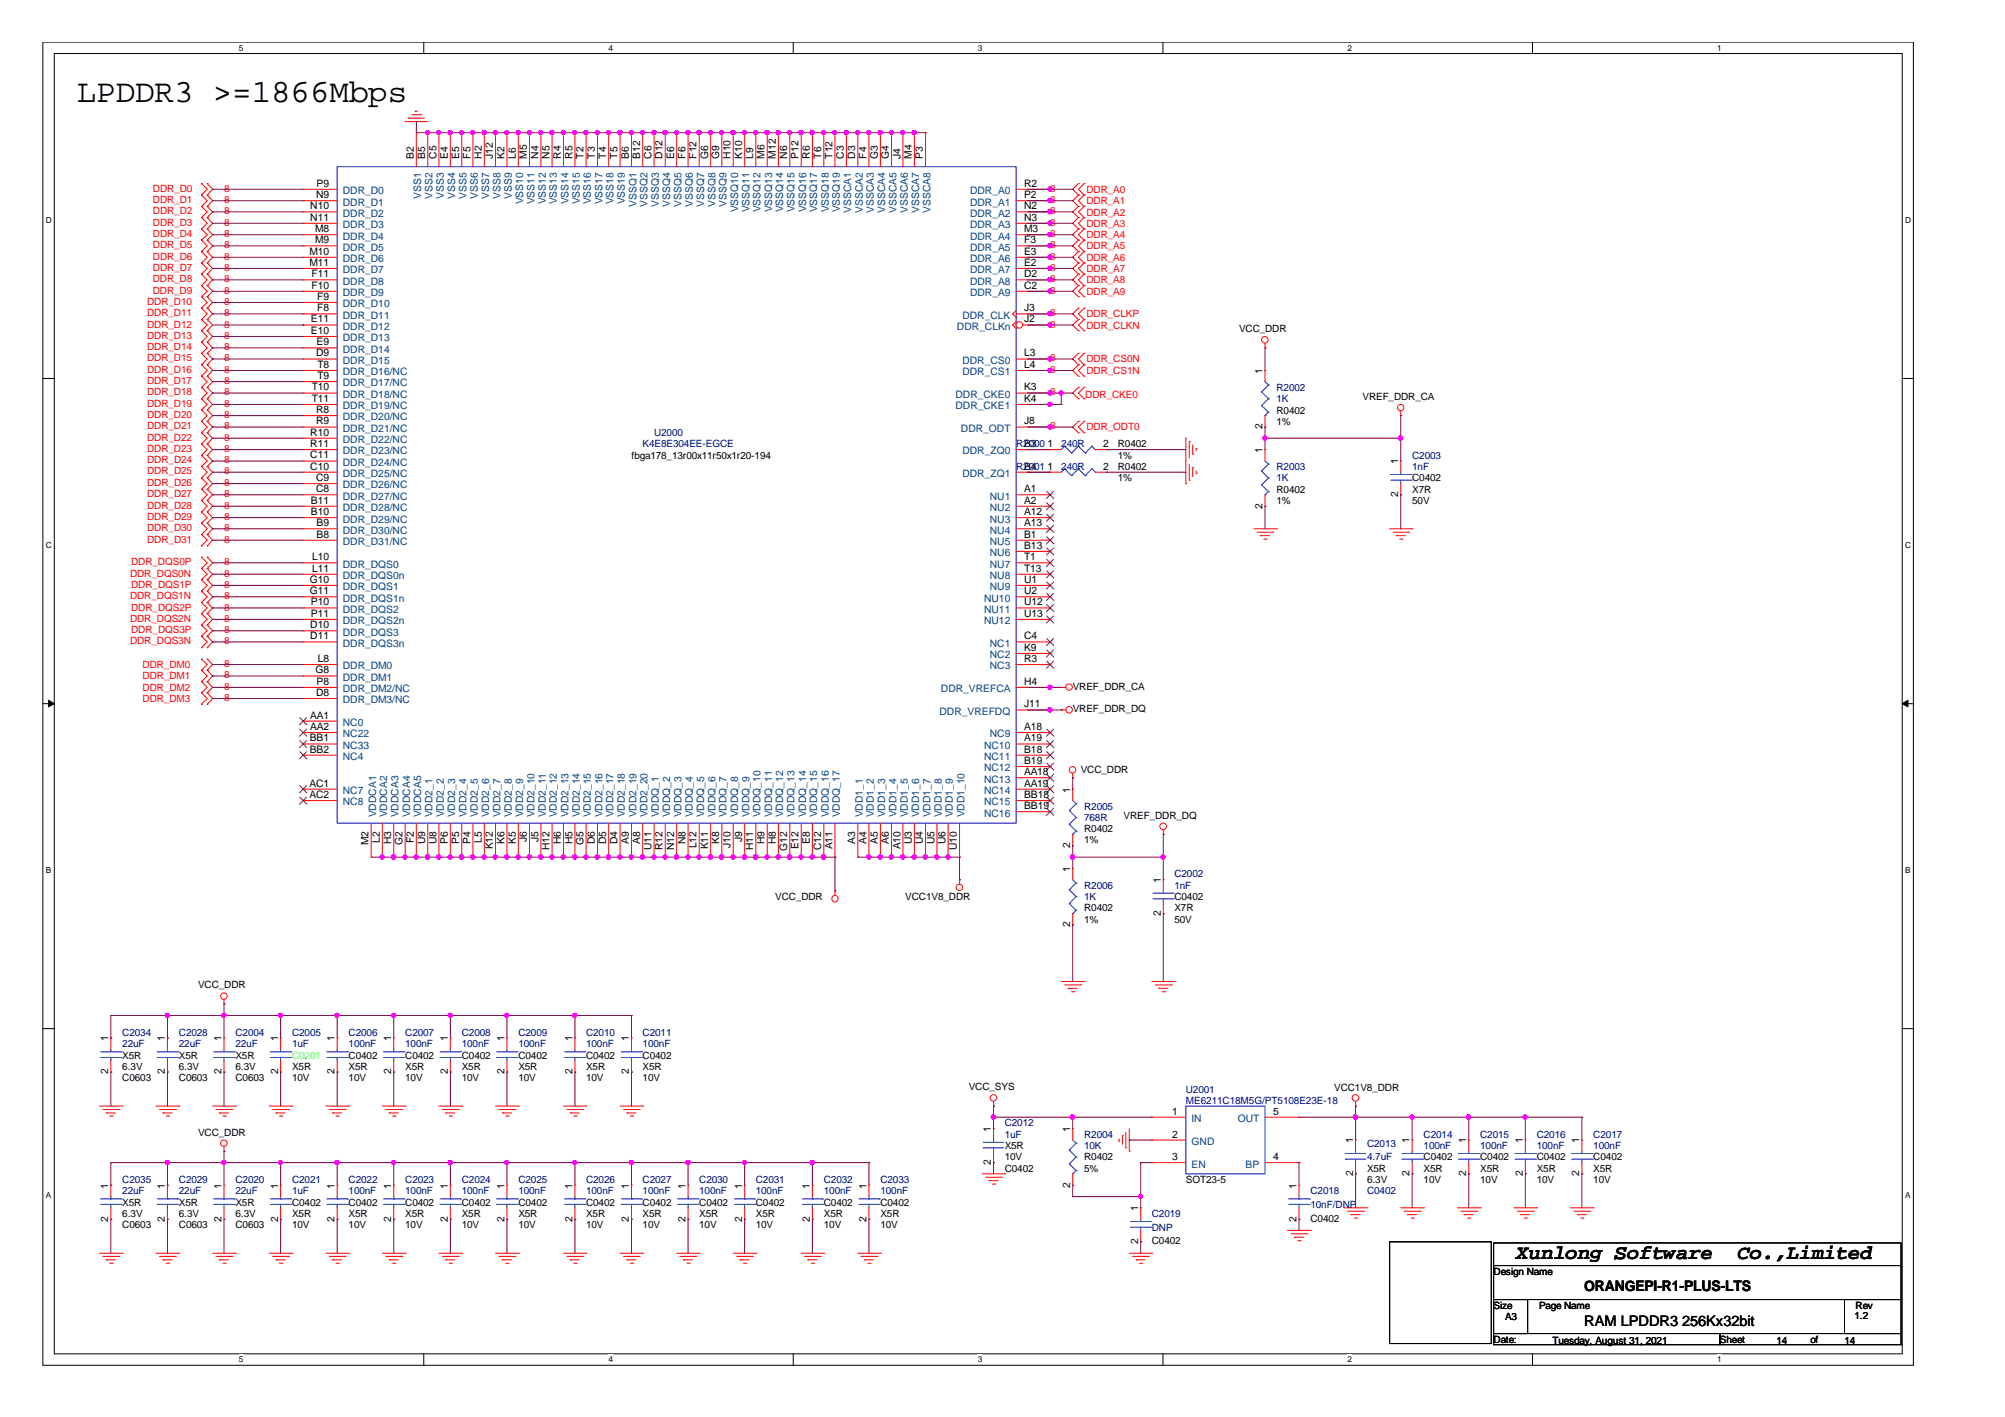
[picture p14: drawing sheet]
<svg xmlns="http://www.w3.org/2000/svg" width="297mm" height="210mm" viewBox="0 0 297 210" stroke-linecap="round" stroke-linejoin="round" font-family="sans-serif">
<defs><g id="words">
<text font-size="4.8" x="11.4" y="15.1">LPDDR3 &gt;=1866Mbps</text>
<g font-size="3">
<text x="224.6" y="186.5">Xunlong Software</text>
<text x="257.4" y="186.5">Co.,Limited</text>
</g>
<g font-size="2.2">
<text x="234.7" y="191.2">ORANGEPI-R1-PLUS-LTS</text>
<text x="234.7" y="196.5">RAM LPDDR3</text>
<text x="249.2" y="196.5">256Kx32bit</text>
</g>
<g font-size="1.5">
<text x="61.3" y="23.5" transform="rotate(-90 61.3 23.5)">B2</text>
<text x="63" y="23.5" transform="rotate(-90 63 23.5)">B5</text>
<text x="64.6" y="23.5" transform="rotate(-90 64.6 23.5)">C5</text>
<text x="66.3" y="23.5" transform="rotate(-90 66.3 23.5)">E4</text>
<text x="68" y="23.5" transform="rotate(-90 68 23.5)">E5</text>
<text x="69.7" y="23.5" transform="rotate(-90 69.7 23.5)">F5</text>
<text x="71.4" y="23.5" transform="rotate(-90 71.4 23.5)">H2</text>
<text x="73" y="23.5" transform="rotate(-90 73 23.5)">J12</text>
<text x="74.7" y="23.5" transform="rotate(-90 74.7 23.5)">K2</text>
<text x="76.4" y="23.5" transform="rotate(-90 76.4 23.5)">L6</text>
<text x="78.1" y="23.5" transform="rotate(-90 78.1 23.5)">M5</text>
<text x="79.8" y="23.5" transform="rotate(-90 79.8 23.5)">N4</text>
<text x="81.4" y="23.5" transform="rotate(-90 81.4 23.5)">N5</text>
<text x="83.1" y="23.5" transform="rotate(-90 83.1 23.5)">R4</text>
<text x="84.8" y="23.5" transform="rotate(-90 84.8 23.5)">R5</text>
<text x="86.4" y="23.5" transform="rotate(-90 86.4 23.5)">T2</text>
<text x="88.1" y="23.5" transform="rotate(-90 88.1 23.5)">T3</text>
<text x="89.8" y="23.5" transform="rotate(-90 89.8 23.5)">T4</text>
<text x="91.5" y="23.5" transform="rotate(-90 91.5 23.5)">T5</text>
<text x="93.2" y="23.5" transform="rotate(-90 93.2 23.5)">B6</text>
<text x="94.8" y="23.5" transform="rotate(-90 94.8 23.5)">B12</text>
<text x="96.5" y="23.5" transform="rotate(-90 96.5 23.5)">C6</text>
<text x="98.2" y="23.5" transform="rotate(-90 98.2 23.5)">D12</text>
<text x="99.9" y="23.5" transform="rotate(-90 99.9 23.5)">E6</text>
<text x="101.6" y="23.5" transform="rotate(-90 101.6 23.5)">F6</text>
<text x="103.2" y="23.5" transform="rotate(-90 103.2 23.5)">F12</text>
<text x="104.9" y="23.5" transform="rotate(-90 104.9 23.5)">G6</text>
<text x="106.6" y="23.5" transform="rotate(-90 106.6 23.5)">G9</text>
<text x="108.2" y="23.5" transform="rotate(-90 108.2 23.5)">H10</text>
<text x="109.9" y="23.5" transform="rotate(-90 109.9 23.5)">K10</text>
<text x="111.6" y="23.5" transform="rotate(-90 111.6 23.5)">L9</text>
<text x="113.3" y="23.5" transform="rotate(-90 113.3 23.5)">M6</text>
<text x="114.9" y="23.5" transform="rotate(-90 114.9 23.5)">M12</text>
<text x="116.6" y="23.5" transform="rotate(-90 116.6 23.5)">N6</text>
<text x="118.3" y="23.5" transform="rotate(-90 118.3 23.5)">P12</text>
<text x="120" y="23.5" transform="rotate(-90 120 23.5)">R6</text>
<text x="121.7" y="23.5" transform="rotate(-90 121.7 23.5)">T6</text>
<text x="123.3" y="23.5" transform="rotate(-90 123.3 23.5)">T12</text>
<text x="125" y="23.5" transform="rotate(-90 125 23.5)">C3</text>
<text x="126.7" y="23.5" transform="rotate(-90 126.7 23.5)">D3</text>
<text x="128.4" y="23.5" transform="rotate(-90 128.4 23.5)">F4</text>
<text x="130" y="23.5" transform="rotate(-90 130 23.5)">G3</text>
<text x="131.7" y="23.5" transform="rotate(-90 131.7 23.5)">G4</text>
<text x="133.4" y="23.5" transform="rotate(-90 133.4 23.5)">J4</text>
<text x="135.1" y="23.5" transform="rotate(-90 135.1 23.5)">M4</text>
<text x="136.7" y="23.5" transform="rotate(-90 136.7 23.5)">P3</text>
<text x="46.8" y="29.4">N9</text>
<text x="46.9" y="27.7">P9</text>
<text x="151.7" y="27.7">R2</text>
<text x="151.7" y="29.4">P2</text>
<text x="46" y="31">N10</text>
<text x="46" y="32.7">N11</text>
<text x="46.7" y="34.4">M8</text>
<text x="151.7" y="31">N2</text>
<text x="151.7" y="32.7">N3</text>
<text x="151.7" y="34.4">M3</text>
<text x="45.8" y="37.7">M10</text>
<text x="45.8" y="39.4">M11</text>
<text x="46.1" y="41.1">F11</text>
<text x="46.7" y="36">M9</text>
<text x="151.7" y="36">F3</text>
<text x="151.7" y="37.7">E3</text>
<text x="151.7" y="39.4">E2</text>
<text x="151.7" y="41.1">D2</text>
<text x="46.1" y="47.8">E11</text>
<text x="46.1" y="42.8">F10</text>
<text x="47" y="44.4">F9</text>
<text x="47" y="46.1">F8</text>
<text x="151.7" y="42.8">C2</text>
<text x="151.7" y="46.1">J3</text>
<text x="151.7" y="47.8">J2</text>
<text x="46.1" y="49.5">E10</text>
<text x="46.8" y="52.8">D9</text>
<text x="46.9" y="51.2">E9</text>
<text x="151.7" y="52.8">L3</text>
<text x="183.6" y="49.2">VCC_DDR</text>
<text x="46.2" y="57.8">T10</text>
<text x="46.2" y="59.5">T11</text>
<text x="47" y="54.5">T8</text>
<text x="47" y="56.1">T9</text>
<text x="151.7" y="57.8">K3</text>
<text x="151.7" y="59.5">K4</text>
<text x="151.7" y="54.5">L4</text>
<text x="187" y="55.3" transform="rotate(-90 187 55.3)">1</text>
<text x="201.8" y="59.2">VREF_DDR_CA</text>
<text x="46" y="64.5">R10</text>
<text x="46.8" y="61.2">R8</text>
<text x="46.8" y="62.9">R9</text>
<text x="151.7" y="62.9">J8</text>
<text x="187" y="63.6" transform="rotate(-90 187 63.6)">2</text>
<text x="189.1" y="61.3">R0402</text>
<text x="189.1" y="62.9">1%</text>
<text x="46" y="66.2">R11</text>
<text x="46" y="67.9">C11</text>
<text x="46" y="69.6">C10</text>
<text x="46.8" y="71.3">C9</text>
<text x="93.6" y="68">fbga178_13r00x11r50x1r20-194</text>
<text x="151.7" y="66.2">B3</text>
<text x="151.7" y="69.6">B4</text>
<text x="155.2" y="66.2">1</text>
<text x="155.2" y="69.6">1</text>
<text x="163.4" y="66.2">2</text>
<text x="163.4" y="69.6">2</text>
<text x="165.6" y="66.3">R0402</text>
<text x="165.6" y="68">1%</text>
<text x="165.6" y="69.7">R0402</text>
<text x="165.6" y="71.3">1%</text>
<text x="187" y="67.1" transform="rotate(-90 187 67.1)">1</text>
<text x="207.1" y="68.8" transform="rotate(-90 207.1 68.8)">1</text>
<text x="209.2" y="71.3">C0402</text>
<text x="46.1" y="74.6">B11</text>
<text x="46.1" y="76.3">B10</text>
<text x="46.8" y="72.9">C8</text>
<text x="46.9" y="77.9">B9</text>
<text x="151.7" y="72.9">A1</text>
<text x="151.7" y="74.6">A2</text>
<text x="151.7" y="76.3">A12</text>
<text x="151.7" y="77.9">A13</text>
<text x="187" y="75.3" transform="rotate(-90 187 75.3)">2</text>
<text x="189.1" y="73">R0402</text>
<text x="189.1" y="74.6">1%</text>
<text x="207.1" y="73.7" transform="rotate(-90 207.1 73.7)">2</text>
<text x="209.2" y="73">X7R</text>
<text x="209.2" y="74.6">50V</text>
<text x="46.2" y="83">L10</text>
<text x="46.9" y="79.6">B8</text>
<text x="151.7" y="79.6">B1</text>
<text x="151.7" y="81.3">B13</text>
<text x="151.7" y="83">T1</text>
<text x="45.9" y="86.3">G10</text>
<text x="45.9" y="88">G11</text>
<text x="46.1" y="89.7">P10</text>
<text x="46.2" y="84.7">L11</text>
<text x="151.7" y="84.7">T13</text>
<text x="151.7" y="86.3">U1</text>
<text x="151.7" y="88">U2</text>
<text x="151.7" y="89.7">U12</text>
<text x="46" y="93.1">D10</text>
<text x="46" y="94.7">D11</text>
<text x="46.1" y="91.4">P11</text>
<text x="151.7" y="91.4">U13</text>
<text x="151.7" y="94.7">C4</text>
<text x="46.7" y="99.8">G8</text>
<text x="46.9" y="101.4">P8</text>
<text x="47.1" y="98.1">L8</text>
<text x="151.7" y="96.4">K9</text>
<text x="151.7" y="98.1">R3</text>
<text x="151.7" y="101.4">H4</text>
<text x="46" y="106.4">AA1</text>
<text x="46.8" y="103.1">D8</text>
<text x="151.7" y="104.8">J11</text>
<text x="158.9" y="105.5">VREF_DDR_DQ</text>
<text x="158.9" y="102.2">VREF_DDR_CA</text>
<text x="45.9" y="109.8">BB1</text>
<text x="45.9" y="111.5">BB2</text>
<text x="46" y="108.1">AA2</text>
<text x="151.7" y="108.1">A18</text>
<text x="151.7" y="109.8">A19</text>
<text x="151.7" y="111.5">B18</text>
<text x="151.7" y="113.2">B19</text>
<text x="45.8" y="116.5">AC1</text>
<text x="45.8" y="118.2">AC2</text>
<text x="151.7" y="114.8">AA18</text>
<text x="151.7" y="116.5">AA19</text>
<text x="151.7" y="118.2">BB18</text>
<text x="151.7" y="119.9">BB19</text>
<text x="158.5" y="117.4" transform="rotate(-90 158.5 117.4)">1</text>
<text x="160.1" y="114.6">VCC_DDR</text>
<text x="54.6" y="125.2" transform="rotate(-90 54.6 125.2)">M2</text>
<text x="56.3" y="124.8" transform="rotate(-90 56.3 124.8)">L2</text>
<text x="58" y="125.1" transform="rotate(-90 58 125.1)">H3</text>
<text x="59.6" y="125.2" transform="rotate(-90 59.6 125.2)">G2</text>
<text x="61.3" y="124.9" transform="rotate(-90 61.3 124.9)">F2</text>
<text x="63" y="125.1" transform="rotate(-90 63 125.1)">U9</text>
<text x="64.6" y="125.1" transform="rotate(-90 64.6 125.1)">U8</text>
<text x="66.3" y="125" transform="rotate(-90 66.3 125)">P6</text>
<text x="68" y="125" transform="rotate(-90 68 125)">P5</text>
<text x="69.7" y="125" transform="rotate(-90 69.7 125)">P4</text>
<text x="71.4" y="124.8" transform="rotate(-90 71.4 124.8)">L5</text>
<text x="73" y="125.8" transform="rotate(-90 73 125.8)">K12</text>
<text x="74.7" y="125" transform="rotate(-90 74.7 125)">K6</text>
<text x="76.4" y="125" transform="rotate(-90 76.4 125)">K5</text>
<text x="78.1" y="124.7" transform="rotate(-90 78.1 124.7)">J6</text>
<text x="79.8" y="124.7" transform="rotate(-90 79.8 124.7)">J5</text>
<text x="81.4" y="125.9" transform="rotate(-90 81.4 125.9)">H12</text>
<text x="83.1" y="125.1" transform="rotate(-90 83.1 125.1)">H6</text>
<text x="84.8" y="125.1" transform="rotate(-90 84.8 125.1)">H5</text>
<text x="86.4" y="125.2" transform="rotate(-90 86.4 125.2)">G5</text>
<text x="88.1" y="125.1" transform="rotate(-90 88.1 125.1)">D6</text>
<text x="89.8" y="125.1" transform="rotate(-90 89.8 125.1)">D5</text>
<text x="91.5" y="125.1" transform="rotate(-90 91.5 125.1)">D4</text>
<text x="93.2" y="125" transform="rotate(-90 93.2 125)">A9</text>
<text x="94.8" y="125" transform="rotate(-90 94.8 125)">A8</text>
<text x="96.5" y="125.9" transform="rotate(-90 96.5 125.9)">U11</text>
<text x="98.2" y="125.9" transform="rotate(-90 98.2 125.9)">R12</text>
<text x="99.9" y="125.9" transform="rotate(-90 99.9 125.9)">N12</text>
<text x="101.6" y="125.1" transform="rotate(-90 101.6 125.1)">N8</text>
<text x="103.2" y="125.7" transform="rotate(-90 103.2 125.7)">L12</text>
<text x="104.9" y="125.8" transform="rotate(-90 104.9 125.8)">K11</text>
<text x="106.6" y="125" transform="rotate(-90 106.6 125)">K8</text>
<text x="108.2" y="125.6" transform="rotate(-90 108.2 125.6)">J10</text>
<text x="109.9" y="124.7" transform="rotate(-90 109.9 124.7)">J9</text>
<text x="111.6" y="125.9" transform="rotate(-90 111.6 125.9)">H11</text>
<text x="113.3" y="125.1" transform="rotate(-90 113.3 125.1)">H9</text>
<text x="114.9" y="125.1" transform="rotate(-90 114.9 125.1)">H8</text>
<text x="116.6" y="126" transform="rotate(-90 116.6 126)">G12</text>
<text x="118.3" y="125.8" transform="rotate(-90 118.3 125.8)">E12</text>
<text x="120" y="125" transform="rotate(-90 120 125)">E8</text>
<text x="121.7" y="125.9" transform="rotate(-90 121.7 125.9)">C12</text>
<text x="123.3" y="125.8" transform="rotate(-90 123.3 125.8)">A11</text>
<text x="126.7" y="125" transform="rotate(-90 126.7 125)">A3</text>
<text x="128.4" y="125" transform="rotate(-90 128.4 125)">A4</text>
<text x="130" y="125" transform="rotate(-90 130 125)">A5</text>
<text x="131.7" y="125" transform="rotate(-90 131.7 125)">A6</text>
<text x="133.4" y="125.8" transform="rotate(-90 133.4 125.8)">A10</text>
<text x="135.1" y="125.1" transform="rotate(-90 135.1 125.1)">U3</text>
<text x="136.7" y="125.1" transform="rotate(-90 136.7 125.1)">U4</text>
<text x="138.4" y="125.1" transform="rotate(-90 138.4 125.1)">U5</text>
<text x="140.1" y="125.1" transform="rotate(-90 140.1 125.1)">U6</text>
<text x="141.8" y="125.9" transform="rotate(-90 141.8 125.9)">U10</text>
<text x="158.5" y="125.6" transform="rotate(-90 158.5 125.6)">2</text>
<text x="160.6" y="123.3">R0402</text>
<text x="160.6" y="124.9">1%</text>
<text x="166.5" y="121.3">VREF_DDR_DQ</text>
<text x="158.5" y="129.1" transform="rotate(-90 158.5 129.1)">1</text>
<text x="172" y="130.8" transform="rotate(-90 172 130.8)">1</text>
<text x="114.9" y="133.3">VCC_DDR</text>
<text x="134.1" y="133.3">VCC1V8_DDR</text>
<text x="158.5" y="137.4" transform="rotate(-90 158.5 137.4)">2</text>
<text x="160.6" y="135">R0402</text>
<text x="160.6" y="136.7">1%</text>
<text x="172" y="135.7" transform="rotate(-90 172 135.7)">2</text>
<text x="174" y="133.3">C0402</text>
<text x="174" y="135">X7R</text>
<text x="174" y="136.7">50V</text>
<text x="29.3" y="146.4">VCC_DDR</text>
<text x="16" y="154.3" transform="rotate(-90 16 154.3)">1</text>
<text x="24.4" y="154.3" transform="rotate(-90 24.4 154.3)">1</text>
<text x="32.8" y="154.3" transform="rotate(-90 32.8 154.3)">1</text>
<text x="41.2" y="154.3" transform="rotate(-90 41.2 154.3)">1</text>
<text x="49.6" y="154.3" transform="rotate(-90 49.6 154.3)">1</text>
<text x="58" y="154.3" transform="rotate(-90 58 154.3)">1</text>
<text x="66.3" y="154.3" transform="rotate(-90 66.3 154.3)">1</text>
<text x="74.7" y="154.3" transform="rotate(-90 74.7 154.3)">1</text>
<text x="84.8" y="154.3" transform="rotate(-90 84.8 154.3)">1</text>
<text x="93.2" y="154.3" transform="rotate(-90 93.2 154.3)">1</text>
<text x="16" y="159.1" transform="rotate(-90 16 159.1)">2</text>
<text x="18.1" y="160.2">C0603</text>
<text x="18.1" y="156.8">X5R</text>
<text x="18.1" y="158.5">6.3V</text>
<text x="24.4" y="159.1" transform="rotate(-90 24.4 159.1)">2</text>
<text x="26.5" y="160.2">C0603</text>
<text x="26.5" y="156.8">X5R</text>
<text x="26.5" y="158.5">6.3V</text>
<text x="32.8" y="159.1" transform="rotate(-90 32.8 159.1)">2</text>
<text x="34.9" y="160.2">C0603</text>
<text x="34.9" y="156.8">X5R</text>
<text x="34.9" y="158.5">6.3V</text>
<text x="41.2" y="159.1" transform="rotate(-90 41.2 159.1)">2</text>
<text x="43.3" y="158.5">X5R</text>
<text x="43.3" y="160.2">10V</text>
<text x="49.6" y="159.1" transform="rotate(-90 49.6 159.1)">2</text>
<text x="51.6" y="156.8">C0402</text>
<text x="51.6" y="158.5">X5R</text>
<text x="51.6" y="160.2">10V</text>
<text x="58" y="159.1" transform="rotate(-90 58 159.1)">2</text>
<text x="60" y="156.8">C0402</text>
<text x="60" y="158.5">X5R</text>
<text x="60" y="160.2">10V</text>
<text x="66.3" y="159.1" transform="rotate(-90 66.3 159.1)">2</text>
<text x="68.4" y="156.8">C0402</text>
<text x="68.4" y="158.5">X5R</text>
<text x="68.4" y="160.2">10V</text>
<text x="74.7" y="159.1" transform="rotate(-90 74.7 159.1)">2</text>
<text x="76.8" y="156.8">C0402</text>
<text x="76.8" y="158.5">X5R</text>
<text x="76.8" y="160.2">10V</text>
<text x="84.8" y="159.1" transform="rotate(-90 84.8 159.1)">2</text>
<text x="86.8" y="156.8">C0402</text>
<text x="86.8" y="158.5">X5R</text>
<text x="86.8" y="160.2">10V</text>
<text x="93.2" y="159.1" transform="rotate(-90 93.2 159.1)">2</text>
<text x="95.2" y="156.8">C0402</text>
<text x="95.2" y="158.5">X5R</text>
<text x="95.2" y="160.2">10V</text>
<text x="143.5" y="161.5">VCC_SYS</text>
<text x="197.7" y="161.7">VCC1V8_DDR</text>
<text x="146.8" y="167.7" transform="rotate(-90 146.8 167.7)">1</text>
<text x="158.5" y="167.7" transform="rotate(-90 158.5 167.7)">1</text>
<text x="173.7" y="165.1">1</text>
<text x="188.6" y="165.1">5</text>
<text x="29.3" y="168.2">VCC_DDR</text>
<text x="146.8" y="172.6" transform="rotate(-90 146.8 172.6)">2</text>
<text x="148.8" y="173.6">C0402</text>
<text x="148.8" y="170.2">X5R</text>
<text x="148.8" y="171.9">10V</text>
<text x="160.6" y="171.9">R0402</text>
<text x="160.6" y="173.6">5%</text>
<text x="173.7" y="168.5">2</text>
<text x="173.7" y="171.8">3</text>
<text x="188.6" y="171.8">4</text>
<text x="200.4" y="169.3" transform="rotate(-90 200.4 169.3)">1</text>
<text x="202.5" y="173.6">X5R</text>
<text x="208.8" y="169.3" transform="rotate(-90 208.8 169.3)">1</text>
<text x="210.9" y="171.9">C0402</text>
<text x="210.9" y="173.6">X5R</text>
<text x="217.2" y="169.3" transform="rotate(-90 217.2 169.3)">1</text>
<text x="219.3" y="171.9">C0402</text>
<text x="219.3" y="173.6">X5R</text>
<text x="225.6" y="169.3" transform="rotate(-90 225.6 169.3)">1</text>
<text x="227.7" y="171.9">C0402</text>
<text x="227.7" y="173.6">X5R</text>
<text x="234" y="169.3" transform="rotate(-90 234 169.3)">1</text>
<text x="236.1" y="171.9">C0402</text>
<text x="236.1" y="173.6">X5R</text>
<text x="16" y="176.1" transform="rotate(-90 16 176.1)">1</text>
<text x="18.1" y="178.6">X5R</text>
<text x="24.4" y="176.1" transform="rotate(-90 24.4 176.1)">1</text>
<text x="26.5" y="178.6">X5R</text>
<text x="32.8" y="176.1" transform="rotate(-90 32.8 176.1)">1</text>
<text x="34.9" y="178.6">X5R</text>
<text x="41.2" y="176.1" transform="rotate(-90 41.2 176.1)">1</text>
<text x="43.3" y="178.6">C0402</text>
<text x="49.6" y="176.1" transform="rotate(-90 49.6 176.1)">1</text>
<text x="51.6" y="178.6">C0402</text>
<text x="58" y="176.1" transform="rotate(-90 58 176.1)">1</text>
<text x="60" y="178.6">C0402</text>
<text x="66.3" y="176.1" transform="rotate(-90 66.3 176.1)">1</text>
<text x="68.4" y="178.6">C0402</text>
<text x="74.7" y="176.1" transform="rotate(-90 74.7 176.1)">1</text>
<text x="76.8" y="178.6">C0402</text>
<text x="84.8" y="176.1" transform="rotate(-90 84.8 176.1)">1</text>
<text x="86.8" y="178.6">C0402</text>
<text x="93.2" y="176.1" transform="rotate(-90 93.2 176.1)">1</text>
<text x="95.2" y="178.6">C0402</text>
<text x="101.6" y="176.1" transform="rotate(-90 101.6 176.1)">1</text>
<text x="103.6" y="178.6">C0402</text>
<text x="109.9" y="176.1" transform="rotate(-90 109.9 176.1)">1</text>
<text x="112" y="178.6">C0402</text>
<text x="120" y="176.1" transform="rotate(-90 120 176.1)">1</text>
<text x="122" y="178.6">C0402</text>
<text x="128.4" y="176.1" transform="rotate(-90 128.4 176.1)">1</text>
<text x="130.4" y="178.6">C0402</text>
<text x="158.5" y="175.9" transform="rotate(-90 158.5 175.9)">2</text>
<text x="168.6" y="179.4" transform="rotate(-90 168.6 179.4)">1</text>
<text x="175.7" y="175.2">SOT23-5</text>
<text x="192.1" y="176.1" transform="rotate(-90 192.1 176.1)">1</text>
<text x="200.4" y="174.3" transform="rotate(-90 200.4 174.3)">2</text>
<text x="202.5" y="175.2">6.3V</text>
<text x="208.8" y="174.3" transform="rotate(-90 208.8 174.3)">2</text>
<text x="210.9" y="175.2">10V</text>
<text x="217.2" y="174.3" transform="rotate(-90 217.2 174.3)">2</text>
<text x="219.3" y="175.2">10V</text>
<text x="225.6" y="174.3" transform="rotate(-90 225.6 174.3)">2</text>
<text x="227.7" y="175.2">10V</text>
<text x="234" y="174.3" transform="rotate(-90 234 174.3)">2</text>
<text x="236.1" y="175.2">10V</text>
<text x="16" y="180.9" transform="rotate(-90 16 180.9)">2</text>
<text x="18.1" y="182">C0603</text>
<text x="18.1" y="180.3">6.3V</text>
<text x="24.4" y="180.9" transform="rotate(-90 24.4 180.9)">2</text>
<text x="26.5" y="182">C0603</text>
<text x="26.5" y="180.3">6.3V</text>
<text x="32.8" y="180.9" transform="rotate(-90 32.8 180.9)">2</text>
<text x="34.9" y="182">C0603</text>
<text x="34.9" y="180.3">6.3V</text>
<text x="41.2" y="180.9" transform="rotate(-90 41.2 180.9)">2</text>
<text x="43.3" y="180.3">X5R</text>
<text x="43.3" y="182">10V</text>
<text x="49.6" y="180.9" transform="rotate(-90 49.6 180.9)">2</text>
<text x="51.6" y="180.3">X5R</text>
<text x="51.6" y="182">10V</text>
<text x="58" y="180.9" transform="rotate(-90 58 180.9)">2</text>
<text x="60" y="180.3">X5R</text>
<text x="60" y="182">10V</text>
<text x="66.3" y="180.9" transform="rotate(-90 66.3 180.9)">2</text>
<text x="68.4" y="180.3">X5R</text>
<text x="68.4" y="182">10V</text>
<text x="74.7" y="180.9" transform="rotate(-90 74.7 180.9)">2</text>
<text x="76.8" y="180.3">X5R</text>
<text x="76.8" y="182">10V</text>
<text x="84.8" y="180.9" transform="rotate(-90 84.8 180.9)">2</text>
<text x="86.8" y="180.3">X5R</text>
<text x="86.8" y="182">10V</text>
<text x="93.2" y="180.9" transform="rotate(-90 93.2 180.9)">2</text>
<text x="95.2" y="180.3">X5R</text>
<text x="95.2" y="182">10V</text>
<text x="101.6" y="180.9" transform="rotate(-90 101.6 180.9)">2</text>
<text x="103.6" y="180.3">X5R</text>
<text x="103.6" y="182">10V</text>
<text x="109.9" y="180.9" transform="rotate(-90 109.9 180.9)">2</text>
<text x="112" y="180.3">X5R</text>
<text x="112" y="182">10V</text>
<text x="120" y="180.9" transform="rotate(-90 120 180.9)">2</text>
<text x="122" y="180.3">X5R</text>
<text x="122" y="182">10V</text>
<text x="128.4" y="180.9" transform="rotate(-90 128.4 180.9)">2</text>
<text x="130.4" y="180.3">X5R</text>
<text x="130.4" y="182">10V</text>
<text x="168.6" y="184.3" transform="rotate(-90 168.6 184.3)">2</text>
<text x="170.6" y="184.3">C0402</text>
<text x="192.1" y="180.9" transform="rotate(-90 192.1 180.9)">2</text>
<text x="194.1" y="180.9">C0402</text>
<text x="221.3" y="188.8">Design Name</text>
<text x="221.3" y="193.9">Size</text>
<text x="223" y="195.6">A3</text>
<text x="228" y="193.9">Page Name</text>
<text x="274.7" y="195.4">1.2</text>
<text x="274.9" y="193.9">Rev</text>
<text x="221.3" y="198.9">Date:</text>
<text x="230" y="199.1">Tuesday, August 31, 2021</text>
<text x="254.8" y="198.9">Sheet</text>
<text x="263.2" y="199.1">14</text>
<text x="268.2" y="198.9">of</text>
<text x="273.3" y="199.1">14</text>
</g>
<g font-size="1.5" fill="#f00">
<text x="22.6" y="28.4">DDR_D0</text>
<text x="33.2" y="28.4">8</text>
<text x="155.6" y="28.4">8</text>
<text x="161" y="28.5">DDR_A0</text>
<text x="22.6" y="30.1">DDR_D1</text>
<text x="22.6" y="31.8">DDR_D2</text>
<text x="22.6" y="33.4">DDR_D3</text>
<text x="22.6" y="35.1">DDR_D4</text>
<text x="33.2" y="30.1">8</text>
<text x="33.2" y="31.8">8</text>
<text x="33.2" y="33.4">8</text>
<text x="33.2" y="35.1">8</text>
<text x="155.6" y="31.8">8</text>
<text x="155.6" y="30.1">8</text>
<text x="155.6" y="33.4">8</text>
<text x="155.6" y="35.1">8</text>
<text x="161" y="31.9">DDR_A2</text>
<text x="161" y="30.2">DDR_A1</text>
<text x="161" y="33.6">DDR_A3</text>
<text x="161" y="35.3">DDR_A4</text>
<text x="22.6" y="41.8">DDR_D8</text>
<text x="22.6" y="36.8">DDR_D5</text>
<text x="22.6" y="38.5">DDR_D6</text>
<text x="22.6" y="40.1">DDR_D7</text>
<text x="33.2" y="41.8">8</text>
<text x="33.2" y="36.8">8</text>
<text x="33.2" y="38.5">8</text>
<text x="33.2" y="40.1">8</text>
<text x="155.6" y="36.8">8</text>
<text x="155.6" y="38.5">8</text>
<text x="155.6" y="40.1">8</text>
<text x="155.6" y="41.8">8</text>
<text x="161" y="36.9">DDR_A5</text>
<text x="161" y="38.6">DDR_A6</text>
<text x="161" y="40.3">DDR_A7</text>
<text x="161" y="42">DDR_A8</text>
<text x="21.8" y="45.1">DDR_D10</text>
<text x="21.8" y="46.8">DDR_D11</text>
<text x="22.6" y="43.5">DDR_D9</text>
<text x="33.2" y="43.5">8</text>
<text x="33.2" y="45.1">8</text>
<text x="33.2" y="46.8">8</text>
<text x="155.6" y="43.5">8</text>
<text x="155.6" y="46.8">8</text>
<text x="161" y="43.7">DDR_A9</text>
<text x="161" y="47">DDR_CLKP</text>
<text x="21.8" y="48.5">DDR_D12</text>
<text x="21.8" y="50.2">DDR_D13</text>
<text x="21.8" y="51.9">DDR_D14</text>
<text x="21.8" y="53.5">DDR_D15</text>
<text x="33.2" y="48.5">8</text>
<text x="33.2" y="50.2">8</text>
<text x="33.2" y="51.9">8</text>
<text x="33.2" y="53.5">8</text>
<text x="155.6" y="48.5">8</text>
<text x="155.6" y="53.5">8</text>
<text x="161" y="48.7">DDR_CLKN</text>
<text x="161" y="53.7">DDR_CS0N</text>
<text x="21.8" y="58.6">DDR_D18</text>
<text x="21.8" y="55.2">DDR_D16</text>
<text x="21.8" y="56.9">DDR_D17</text>
<text x="33.2" y="58.6">8</text>
<text x="33.2" y="55.2">8</text>
<text x="33.2" y="56.9">8</text>
<text x="155.6" y="58.6">8</text>
<text x="155.6" y="55.2">8</text>
<text x="160.8" y="58.9">DDR_CKE0</text>
<text x="161" y="55.4">DDR_CS1N</text>
<text x="21.8" y="60.3">DDR_D19</text>
<text x="21.8" y="61.9">DDR_D20</text>
<text x="21.8" y="63.6">DDR_D21</text>
<text x="21.8" y="65.3">DDR_D22</text>
<text x="33.2" y="60.3">8</text>
<text x="33.2" y="61.9">8</text>
<text x="33.2" y="63.6">8</text>
<text x="33.2" y="65.3">8</text>
<text x="155.6" y="63.6">8</text>
<text x="161" y="63.8">DDR_ODT0</text>
<text x="21.8" y="66.9">DDR_D23</text>
<text x="21.8" y="68.6">DDR_D24</text>
<text x="21.8" y="70.3">DDR_D25</text>
<text x="21.8" y="72">DDR_D26</text>
<text x="33.2" y="66.9">8</text>
<text x="33.2" y="68.6">8</text>
<text x="33.2" y="70.3">8</text>
<text x="33.2" y="72">8</text>
<text x="21.8" y="73.7">DDR_D27</text>
<text x="21.8" y="75.3">DDR_D28</text>
<text x="21.8" y="77">DDR_D29</text>
<text x="33.2" y="73.7">8</text>
<text x="33.2" y="75.3">8</text>
<text x="33.2" y="77">8</text>
<text x="19.4" y="83.7">DDR_DQS0P</text>
<text x="21.8" y="78.7">DDR_D30</text>
<text x="21.8" y="80.4">DDR_D31</text>
<text x="33.2" y="83.7">8</text>
<text x="33.2" y="78.7">8</text>
<text x="33.2" y="80.4">8</text>
<text x="19.3" y="85.4">DDR_DQS0N</text>
<text x="19.3" y="88.7">DDR_DQS1N</text>
<text x="19.4" y="87.1">DDR_DQS1P</text>
<text x="33.2" y="85.4">8</text>
<text x="33.2" y="87.1">8</text>
<text x="33.2" y="88.7">8</text>
<text x="19.3" y="95.4">DDR_DQS3N</text>
<text x="19.3" y="92.1">DDR_DQS2N</text>
<text x="19.4" y="93.8">DDR_DQS3P</text>
<text x="19.4" y="90.4">DDR_DQS2P</text>
<text x="33.2" y="93.8">8</text>
<text x="33.2" y="95.4">8</text>
<text x="33.2" y="90.4">8</text>
<text x="33.2" y="92.1">8</text>
<text x="21.1" y="99">DDR_DM0</text>
<text x="21.1" y="100.6">DDR_DM1</text>
<text x="33.2" y="98.8">8</text>
<text x="33.2" y="100.5">8</text>
<text x="21.1" y="104">DDR_DM3</text>
<text x="21.1" y="102.3">DDR_DM2</text>
<text x="33.2" y="103.8">8</text>
<text x="33.2" y="102.2">8</text>
</g>
<g font-size="1.5" fill="#004080">
<text x="50.8" y="28.8">DDR_D0</text>
<text x="62.4" y="29.4" transform="rotate(-90 62.4 29.4)">VSS1</text>
<text x="64.1" y="29.4" transform="rotate(-90 64.1 29.4)">VSS2</text>
<text x="65.7" y="29.4" transform="rotate(-90 65.7 29.4)">VSS3</text>
<text x="67.4" y="29.4" transform="rotate(-90 67.4 29.4)">VSS4</text>
<text x="69.1" y="29.4" transform="rotate(-90 69.1 29.4)">VSS5</text>
<text x="70.8" y="29.4" transform="rotate(-90 70.8 29.4)">VSS6</text>
<text x="72.5" y="29.4" transform="rotate(-90 72.5 29.4)">VSS7</text>
<text x="74.1" y="29.4" transform="rotate(-90 74.1 29.4)">VSS8</text>
<text x="75.8" y="29.4" transform="rotate(-90 75.8 29.4)">VSS9</text>
<text x="143.7" y="28.8">DDR_A0</text>
<text x="50.8" y="30.5">DDR_D1</text>
<text x="50.8" y="32.1">DDR_D2</text>
<text x="50.8" y="33.8">DDR_D3</text>
<text x="50.8" y="35.5">DDR_D4</text>
<text x="77.5" y="30.3" transform="rotate(-90 77.5 30.3)">VSS10</text>
<text x="79.2" y="30.3" transform="rotate(-90 79.2 30.3)">VSS11</text>
<text x="80.9" y="30.3" transform="rotate(-90 80.9 30.3)">VSS12</text>
<text x="82.5" y="30.3" transform="rotate(-90 82.5 30.3)">VSS13</text>
<text x="84.2" y="30.3" transform="rotate(-90 84.2 30.3)">VSS14</text>
<text x="85.9" y="30.3" transform="rotate(-90 85.9 30.3)">VSS15</text>
<text x="87.5" y="30.3" transform="rotate(-90 87.5 30.3)">VSS16</text>
<text x="89.2" y="30.3" transform="rotate(-90 89.2 30.3)">VSS17</text>
<text x="90.9" y="30.3" transform="rotate(-90 90.9 30.3)">VSS18</text>
<text x="92.6" y="30.3" transform="rotate(-90 92.6 30.3)">VSS19</text>
<text x="94.3" y="30.6" transform="rotate(-90 94.3 30.6)">VSSQ1</text>
<text x="95.9" y="30.6" transform="rotate(-90 95.9 30.6)">VSSQ2</text>
<text x="97.6" y="30.6" transform="rotate(-90 97.6 30.6)">VSSQ3</text>
<text x="99.3" y="30.6" transform="rotate(-90 99.3 30.6)">VSSQ4</text>
<text x="101" y="30.6" transform="rotate(-90 101 30.6)">VSSQ5</text>
<text x="102.7" y="30.6" transform="rotate(-90 102.7 30.6)">VSSQ6</text>
<text x="104.3" y="30.6" transform="rotate(-90 104.3 30.6)">VSSQ7</text>
<text x="106" y="30.6" transform="rotate(-90 106 30.6)">VSSQ8</text>
<text x="107.7" y="30.6" transform="rotate(-90 107.7 30.6)">VSSQ9</text>
<text x="109.3" y="31.5" transform="rotate(-90 109.3 31.5)">VSSQ10</text>
<text x="111" y="31.5" transform="rotate(-90 111 31.5)">VSSQ11</text>
<text x="112.7" y="31.5" transform="rotate(-90 112.7 31.5)">VSSQ12</text>
<text x="114.4" y="31.5" transform="rotate(-90 114.4 31.5)">VSSQ13</text>
<text x="116" y="31.5" transform="rotate(-90 116 31.5)">VSSQ14</text>
<text x="117.7" y="31.5" transform="rotate(-90 117.7 31.5)">VSSQ15</text>
<text x="119.4" y="31.5" transform="rotate(-90 119.4 31.5)">VSSQ16</text>
<text x="121.1" y="31.5" transform="rotate(-90 121.1 31.5)">VSSQ17</text>
<text x="122.8" y="31.5" transform="rotate(-90 122.8 31.5)">VSSQ18</text>
<text x="124.4" y="31.5" transform="rotate(-90 124.4 31.5)">VSSQ19</text>
<text x="126.1" y="31.6" transform="rotate(-90 126.1 31.6)">VSSCA1</text>
<text x="127.8" y="31.6" transform="rotate(-90 127.8 31.6)">VSSCA2</text>
<text x="129.5" y="31.6" transform="rotate(-90 129.5 31.6)">VSSCA3</text>
<text x="131.1" y="31.6" transform="rotate(-90 131.1 31.6)">VSSCA4</text>
<text x="132.8" y="31.6" transform="rotate(-90 132.8 31.6)">VSSCA5</text>
<text x="134.5" y="31.6" transform="rotate(-90 134.5 31.6)">VSSCA6</text>
<text x="136.2" y="31.6" transform="rotate(-90 136.2 31.6)">VSSCA7</text>
<text x="137.8" y="31.6" transform="rotate(-90 137.8 31.6)">VSSCA8</text>
<text x="143.7" y="30.5">DDR_A1</text>
<text x="143.7" y="32.1">DDR_A2</text>
<text x="143.7" y="33.8">DDR_A3</text>
<text x="143.7" y="35.5">DDR_A4</text>
<text x="50.8" y="37.1">DDR_D5</text>
<text x="50.8" y="38.8">DDR_D6</text>
<text x="50.8" y="40.5">DDR_D7</text>
<text x="143.7" y="37.1">DDR_A5</text>
<text x="143.7" y="38.8">DDR_A6</text>
<text x="143.7" y="40.5">DDR_A7</text>
<text x="50.8" y="42.2">DDR_D8</text>
<text x="50.8" y="43.9">DDR_D9</text>
<text x="50.8" y="45.5">DDR_D10</text>
<text x="50.8" y="47.2">DDR_D11</text>
<text x="142.6" y="47.2">DDR_CLK</text>
<text x="143.7" y="42.2">DDR_A8</text>
<text x="143.7" y="43.9">DDR_A9</text>
<text x="50.8" y="48.9">DDR_D12</text>
<text x="50.8" y="50.6">DDR_D13</text>
<text x="50.8" y="52.3">DDR_D14</text>
<text x="50.8" y="53.9">DDR_D15</text>
<text x="141.8" y="48.9">DDR_CLKn</text>
<text x="142.6" y="53.9">DDR_CS0</text>
<text x="50.8" y="55.6">DDR_D16/NC</text>
<text x="50.8" y="57.2">DDR_D17/NC</text>
<text x="50.8" y="58.9">DDR_D18/NC</text>
<text x="141.6" y="58.9">DDR_CKE0</text>
<text x="142.6" y="55.6">DDR_CS1</text>
<text x="50.8" y="60.6">DDR_D19/NC</text>
<text x="50.8" y="62.3">DDR_D20/NC</text>
<text x="50.8" y="64">DDR_D21/NC</text>
<text x="50.8" y="65.6">DDR_D22/NC</text>
<text x="141.6" y="60.6">DDR_CKE1</text>
<text x="142.4" y="64">DDR_ODT</text>
<text x="50.8" y="67.3">DDR_D23/NC</text>
<text x="50.8" y="69">DDR_D24/NC</text>
<text x="50.8" y="70.7">DDR_D25/NC</text>
<text x="142.6" y="67.3">DDR_ZQ0</text>
<text x="142.6" y="70.7">DDR_ZQ1</text>
<text x="50.8" y="72.4">DDR_D26/NC</text>
<text x="50.8" y="74">DDR_D27/NC</text>
<text x="50.8" y="75.7">DDR_D28/NC</text>
<text x="50.8" y="77.4">DDR_D29/NC</text>
<text x="146.6" y="74">NU1</text>
<text x="146.6" y="75.7">NU2</text>
<text x="146.6" y="77.4">NU3</text>
<text x="50.8" y="79.1">DDR_D30/NC</text>
<text x="50.8" y="80.7">DDR_D31/NC</text>
<text x="146.6" y="79.1">NU4</text>
<text x="146.6" y="80.7">NU5</text>
<text x="146.6" y="82.4">NU6</text>
<text x="50.8" y="84.1">DDR_DQS0</text>
<text x="50.8" y="85.8">DDR_DQS0n</text>
<text x="50.8" y="87.4">DDR_DQS1</text>
<text x="50.8" y="89.1">DDR_DQS1n</text>
<text x="145.8" y="89.1">NU10</text>
<text x="146.6" y="84.1">NU7</text>
<text x="146.6" y="85.8">NU8</text>
<text x="146.6" y="87.4">NU9</text>
<text x="50.8" y="90.8">DDR_DQS2</text>
<text x="50.8" y="92.5">DDR_DQS2n</text>
<text x="50.8" y="94.2">DDR_DQS3</text>
<text x="50.8" y="95.8">DDR_DQS3n</text>
<text x="145.8" y="90.8">NU11</text>
<text x="145.8" y="92.5">NU12</text>
<text x="146.6" y="95.8">NC1</text>
<text x="50.8" y="99.2">DDR_DM0</text>
<text x="50.8" y="100.9">DDR_DM1</text>
<text x="146.6" y="97.5">NC2</text>
<text x="146.6" y="99.2">NC3</text>
<text x="50.8" y="102.5">DDR_DM2/NC</text>
<text x="50.8" y="104.2">DDR_DM3/NC</text>
<text x="50.8" y="107.5">NC0</text>
<text x="139.2" y="105.9">DDR_VREFDQ</text>
<text x="139.4" y="102.5">DDR_VREFCA</text>
<text x="50.8" y="109.2">NC22</text>
<text x="50.8" y="110.9">NC33</text>
<text x="50.8" y="112.6">NC4</text>
<text x="145.8" y="110.9">NC10</text>
<text x="145.8" y="112.6">NC11</text>
<text x="146.6" y="109.2">NC9</text>
<text x="50.8" y="117.6">NC7</text>
<text x="50.8" y="119.3">NC8</text>
<text x="145.8" y="114.3">NC12</text>
<text x="145.8" y="115.9">NC13</text>
<text x="145.8" y="117.6">NC14</text>
<text x="145.8" y="119.3">NC15</text>
<text x="55.7" y="121.1" transform="rotate(-90 55.7 121.1)">VDDCA1</text>
<text x="57.4" y="121.1" transform="rotate(-90 57.4 121.1)">VDDCA2</text>
<text x="59.1" y="121.1" transform="rotate(-90 59.1 121.1)">VDDCA3</text>
<text x="60.7" y="121.1" transform="rotate(-90 60.7 121.1)">VDDCA4</text>
<text x="62.4" y="121.1" transform="rotate(-90 62.4 121.1)">VDDCA5</text>
<text x="64.1" y="121.1" transform="rotate(-90 64.1 121.1)">VDD2_1</text>
<text x="65.7" y="121.1" transform="rotate(-90 65.7 121.1)">VDD2_2</text>
<text x="67.4" y="121.1" transform="rotate(-90 67.4 121.1)">VDD2_3</text>
<text x="69.1" y="121.1" transform="rotate(-90 69.1 121.1)">VDD2_4</text>
<text x="70.8" y="121.1" transform="rotate(-90 70.8 121.1)">VDD2_5</text>
<text x="72.5" y="121.1" transform="rotate(-90 72.5 121.1)">VDD2_6</text>
<text x="74.1" y="121.1" transform="rotate(-90 74.1 121.1)">VDD2_7</text>
<text x="75.8" y="121.1" transform="rotate(-90 75.8 121.1)">VDD2_8</text>
<text x="77.5" y="121.1" transform="rotate(-90 77.5 121.1)">VDD2_9</text>
<text x="79.2" y="121.1" transform="rotate(-90 79.2 121.1)">VDD2_10</text>
<text x="80.9" y="121.1" transform="rotate(-90 80.9 121.1)">VDD2_11</text>
<text x="82.5" y="121.1" transform="rotate(-90 82.5 121.1)">VDD2_12</text>
<text x="84.2" y="121.1" transform="rotate(-90 84.2 121.1)">VDD2_13</text>
<text x="85.9" y="121.1" transform="rotate(-90 85.9 121.1)">VDD2_14</text>
<text x="87.5" y="121.1" transform="rotate(-90 87.5 121.1)">VDD2_15</text>
<text x="89.2" y="121.1" transform="rotate(-90 89.2 121.1)">VDD2_16</text>
<text x="90.9" y="121.1" transform="rotate(-90 90.9 121.1)">VDD2_17</text>
<text x="92.6" y="121.1" transform="rotate(-90 92.6 121.1)">VDD2_18</text>
<text x="94.3" y="121.1" transform="rotate(-90 94.3 121.1)">VDD2_19</text>
<text x="95.9" y="121.1" transform="rotate(-90 95.9 121.1)">VDD2_20</text>
<text x="97.6" y="121.1" transform="rotate(-90 97.6 121.1)">VDDQ_1</text>
<text x="99.3" y="121.1" transform="rotate(-90 99.3 121.1)">VDDQ_2</text>
<text x="101" y="121.1" transform="rotate(-90 101 121.1)">VDDQ_3</text>
<text x="102.7" y="121.1" transform="rotate(-90 102.7 121.1)">VDDQ_4</text>
<text x="104.3" y="121.1" transform="rotate(-90 104.3 121.1)">VDDQ_5</text>
<text x="106" y="121.1" transform="rotate(-90 106 121.1)">VDDQ_6</text>
<text x="107.7" y="121.1" transform="rotate(-90 107.7 121.1)">VDDQ_7</text>
<text x="109.3" y="121.1" transform="rotate(-90 109.3 121.1)">VDDQ_8</text>
<text x="111" y="121.1" transform="rotate(-90 111 121.1)">VDDQ_9</text>
<text x="112.7" y="121.1" transform="rotate(-90 112.7 121.1)">VDDQ_10</text>
<text x="114.4" y="121.1" transform="rotate(-90 114.4 121.1)">VDDQ_11</text>
<text x="116" y="121.1" transform="rotate(-90 116 121.1)">VDDQ_12</text>
<text x="117.7" y="121.1" transform="rotate(-90 117.7 121.1)">VDDQ_13</text>
<text x="119.4" y="121.1" transform="rotate(-90 119.4 121.1)">VDDQ_14</text>
<text x="121.1" y="121.1" transform="rotate(-90 121.1 121.1)">VDDQ_15</text>
<text x="122.8" y="121.1" transform="rotate(-90 122.8 121.1)">VDDQ_16</text>
<text x="124.4" y="121.1" transform="rotate(-90 124.4 121.1)">VDDQ_17</text>
<text x="127.8" y="121.1" transform="rotate(-90 127.8 121.1)">VDD1_1</text>
<text x="129.5" y="121.1" transform="rotate(-90 129.5 121.1)">VDD1_2</text>
<text x="131.1" y="121.1" transform="rotate(-90 131.1 121.1)">VDD1_3</text>
<text x="132.8" y="121.1" transform="rotate(-90 132.8 121.1)">VDD1_4</text>
<text x="134.5" y="121.1" transform="rotate(-90 134.5 121.1)">VDD1_5</text>
<text x="136.2" y="121.1" transform="rotate(-90 136.2 121.1)">VDD1_6</text>
<text x="137.8" y="121.1" transform="rotate(-90 137.8 121.1)">VDD1_7</text>
<text x="139.5" y="121.1" transform="rotate(-90 139.5 121.1)">VDD1_8</text>
<text x="141.2" y="121.1" transform="rotate(-90 141.2 121.1)">VDD1_9</text>
<text x="142.9" y="121.1" transform="rotate(-90 142.9 121.1)">VDD1_10</text>
<text x="145.8" y="121">NC16</text>
<text x="176.5" y="166.2">IN</text>
<text x="183.4" y="166.2">OUT</text>
<text x="176.5" y="169.6">GND</text>
<text x="176.5" y="172.9">EN</text>
<text x="184.5" y="172.9">BP</text>
</g>
<g font-size="1.5" fill="#000080">
<text x="189.1" y="57.9">R2002</text>
<text x="189.1" y="59.6">1K</text>
<text x="96.9" y="64.6">U2000</text>
<text x="95.2" y="66.3">K4E8E304EE-EGCE</text>
<text x="150.5" y="66.3">R2000</text>
<text x="150.5" y="69.7">R2001</text>
<text x="157.2" y="66.3">240R</text>
<text x="157.2" y="69.7">240R</text>
<text x="189.1" y="69.7">R2003</text>
<text x="189.1" y="71.3">1K</text>
<text x="209.2" y="68">C2003</text>
<text x="209.2" y="69.7">1nF</text>
<text x="160.6" y="119.9">R2005</text>
<text x="160.6" y="121.6">768R</text>
<text x="160.6" y="131.7">R2006</text>
<text x="174" y="130">C2002</text>
<text x="174" y="131.7">1nF</text>
<text x="160.6" y="133.3">1K</text>
<text x="18.1" y="153.5">C2034</text>
<text x="18.1" y="155.1">22uF</text>
<text x="26.5" y="153.5">C2028</text>
<text x="26.5" y="155.1">22uF</text>
<text x="34.9" y="153.5">C2004</text>
<text x="34.9" y="155.1">22uF</text>
<text x="43.3" y="153.5">C2005</text>
<text x="43.3" y="155.1">1uF</text>
<text x="51.6" y="153.5">C2006</text>
<text x="51.6" y="155.1">100nF</text>
<text x="60" y="153.5">C2007</text>
<text x="60" y="155.1">100nF</text>
<text x="68.4" y="153.5">C2008</text>
<text x="68.4" y="155.1">100nF</text>
<text x="76.8" y="153.5">C2009</text>
<text x="76.8" y="155.1">100nF</text>
<text x="86.8" y="153.5">C2010</text>
<text x="86.8" y="155.1">100nF</text>
<text x="95.2" y="153.5">C2011</text>
<text x="95.2" y="155.1">100nF</text>
<text x="175.7" y="161.9">U2001</text>
<text x="148.8" y="166.8">C2012</text>
<text x="175.7" y="163.5">ME6211C18M5G/PT5108E23E-18</text>
<text x="148.8" y="168.5">1uF</text>
<text x="160.6" y="168.5">R2004</text>
<text x="160.6" y="170.2">10K</text>
<text x="202.5" y="169.9">C2013</text>
<text x="202.5" y="171.9">4.7uF</text>
<text x="210.9" y="168.5">C2014</text>
<text x="210.9" y="170.2">100nF</text>
<text x="219.3" y="168.5">C2015</text>
<text x="219.3" y="170.2">100nF</text>
<text x="227.7" y="168.5">C2016</text>
<text x="227.7" y="170.2">100nF</text>
<text x="236.1" y="168.5">C2017</text>
<text x="236.1" y="170.2">100nF</text>
<text x="18.1" y="175.2">C2035</text>
<text x="18.1" y="176.9">22uF</text>
<text x="26.5" y="175.2">C2029</text>
<text x="26.5" y="176.9">22uF</text>
<text x="34.9" y="175.2">C2020</text>
<text x="34.9" y="176.9">22uF</text>
<text x="43.3" y="175.2">C2021</text>
<text x="43.3" y="176.9">1uF</text>
<text x="51.6" y="175.2">C2022</text>
<text x="51.6" y="176.9">100nF</text>
<text x="60" y="175.2">C2023</text>
<text x="60" y="176.9">100nF</text>
<text x="68.4" y="175.2">C2024</text>
<text x="68.4" y="176.9">100nF</text>
<text x="76.8" y="175.2">C2025</text>
<text x="76.8" y="176.9">100nF</text>
<text x="86.8" y="175.2">C2026</text>
<text x="86.8" y="176.9">100nF</text>
<text x="95.2" y="175.2">C2027</text>
<text x="95.2" y="176.9">100nF</text>
<text x="103.6" y="175.2">C2030</text>
<text x="103.6" y="176.9">100nF</text>
<text x="112" y="175.2">C2031</text>
<text x="112" y="176.9">100nF</text>
<text x="122" y="175.2">C2032</text>
<text x="122" y="176.9">100nF</text>
<text x="130.4" y="175.2">C2033</text>
<text x="130.4" y="176.9">100nF</text>
<text x="194.1" y="176.9">C2018</text>
<text x="194.1" y="179">10nF/DNP</text>
<text x="202.5" y="176.9">C0402</text>
<text x="170.6" y="180.3">C2019</text>
<text x="170.6" y="182.3">DNP</text>
</g>
<text font-size="1.5" fill="#0f0" x="43.3" y="156.8">C0201</text>
<g font-size="1.2">
<text x="35.4" y="7.5">5</text>
<text x="90.1" y="7.5">4</text>
<text x="144.9" y="7.5">3</text>
<text x="199.6" y="7.5">2</text>
<text x="254.4" y="7.5">1</text>
<text x="6.8" y="33.1">D</text>
<text x="282.2" y="33.1">D</text>
<text x="6.8" y="81.2">C</text>
<text x="282.2" y="81.2">C</text>
<text x="6.8" y="129.4">B</text>
<text x="282.2" y="129.4">B</text>
<text x="6.8" y="177.5">A</text>
<text x="282.2" y="177.5">A</text>
<text x="35.4" y="201.8">5</text>
<text x="90.1" y="201.8">4</text>
<text x="144.9" y="201.8">3</text>
<text x="199.6" y="201.8">2</text>
<text x="254.4" y="201.8">1</text>
</g>
</g></defs>
<path d="M6.3 6.2h277.2v196h-277.2zM8 7.9h273.8v192.6h-273.8z" fill="none" stroke="#000" stroke-width=".15"/>
<g fill="#fff">
<path d="M35.4 6.4h.6v1.4h-.6z"/>
<path d="M35.4 200.7h.6v1.4h-.6z"/>
</g>
<path d="M62.8 6.2v1.7M62.8 200.5v1.7" fill="none" stroke="#000" stroke-width=".15"/>
<g fill="#fff">
<path d="M90.1 6.4h.7v1.4h-.7z"/>
<path d="M90.1 200.7h.7v1.4h-.7z"/>
</g>
<path d="M117.5 6.2v1.7M117.5 200.5v1.7" fill="none" stroke="#000" stroke-width=".15"/>
<g fill="#fff">
<path d="M144.9 6.4h.6v1.4h-.6z"/>
<path d="M144.9 200.7h.6v1.4h-.6z"/>
</g>
<path d="M172.3 6.2v1.7M172.3 200.5v1.7" fill="none" stroke="#000" stroke-width=".15"/>
<g fill="#fff">
<path d="M199.6 6.4h.7v1.4h-.7z"/>
<path d="M199.6 200.7h.7v1.4h-.7z"/>
</g>
<path d="M227 6.2v1.7M227 200.5v1.7" fill="none" stroke="#000" stroke-width=".15"/>
<g fill="#fff">
<path d="M254.4 6.4h.6v1.4h-.6z"/>
<path d="M254.4 200.7h.6v1.4h-.6z"/>
<path d="M6.8 31.9h.8v1.4h-.8z"/>
<path d="M282.2 31.9h.9v1.4h-.9z"/>
<path d="M6.8 80.1h.8v1.4h-.8z"/>
<path d="M282.2 80.1h.9v1.4h-.9z"/>
</g>
<path d="M6.3 56.1h1.7M281.8 56.1h1.7" fill="none" stroke="#000" stroke-width=".15"/>
<g fill="#fff">
<path d="M6.8 128.2h.7v1.4h-.7z"/>
<path d="M282.2 128.2h.8v1.4h-.8z"/>
</g>
<path d="M6.3 104.2h1.7M281.8 104.2h1.7" fill="none" stroke="#000" stroke-width=".15"/>
<g fill="#000" stroke="#000" stroke-width=".15">
<path d="M7.2 103.7l.8 .5-.8 .5z" fill-rule="evenodd"/>
<path d="M281.8 104.2l.9-.5v1z" fill-rule="evenodd"/>
</g>
<g fill="#fff">
<path d="M6.8 176.4h.7v1.4h-.7z"/>
<path d="M282.2 176.4h.8v1.4h-.8z"/>
</g>
<path d="M6.3 152.4h1.7M281.8 152.4h1.7M205.9 184h15v15h-15zM221.3 184.1h60.3v3.4h-60.3zM221.3 187.5h60.3v5h-60.3zM221.3 192.5h5v5h-5zM221.3 197.5h33.5v1.7h-33.5zM254.8 197.5h26.8v1.7h-26.8zM273.3 192.5h8.3v5h-8.3z" fill="none" stroke="#000" stroke-width=".15"/>
<g fill="none" stroke="#f00" stroke-width=".15">
<path d="M60 18h.1M60 18h3.4M60.5 17.5h.1M60.5 17.5h2.4M61 17h1.4M61.5 16.5h.1M61.5 16.5h.3M62.4 17h.1M29.8 27.2h.1M29.8 28.9h.1M29.8 30.6h.1M29.8 32.2h.1"/>
<path d="M29.8 33.9h.1M29.8 35.6h.1M29.8 37.3h.1M29.8 39h.1M29.8 27.2l.9 .8-.9 .9M29.8 28.9l.9 .8-.9 .9M29.8 30.6l.9 .8-.9 .8M29.8 32.2l.9 .9-.9 .8M29.8 33.9l.9 .9-.9 .8M29.8 35.6l.9 .8-.9 .9M29.8 37.3l.9 .8-.9 .9M29.8 39l.9 .8-.9 .8"/>
<path d="M30.7 28.9h.1M30.7 27.2h.1M30.7 30.6h.1M30.7 32.2h.1M30.7 33.9h.1M30.7 35.6h.1M30.7 37.3h.1M30.7 39h.1M30.7 27.2l.8 .8-.8 .9M30.7 28.9l.8 .8-.8 .9M30.7 30.6l.8 .8-.8 .8M30.7 32.2l.8 .9-.8 .8"/>
<path d="M30.7 33.9l.8 .9-.8 .8M30.7 35.6l.8 .8-.8 .9M30.7 37.3l.8 .8-.8 .9M30.7 39l.8 .8-.8 .8M44.9 28h.1M44.9 29.7h.1M44.9 31.4h.1M44.9 33.1h.1M44.9 34.8h.1M44.9 36.4h.1M44.9 38.1h.1M44.9 39.8h.1"/>
<path d="M44.9 28h5.1M44.9 29.7h5.1M44.9 31.4h5.1M44.9 33.1h5.1M44.9 34.8h5.1M44.9 36.4h5.1M44.9 38.1h5.1M44.9 39.8h5.1M150.5 28h5.1M150.5 29.7h5.1M150.5 31.4h5.1M150.5 33.1h5.1"/>
<path d="M150.5 34.8h5.1M150.5 36.4h5.1M150.5 38.1h5.1M150.5 39.8h5.1M155.6 28h.1M155.6 29.7h.1M155.6 31.4h.1M155.6 33.1h.1M155.6 34.8h.1M155.6 36.4h.1M155.6 38.1h.1M155.6 39.8h.1"/>
<path d="M159.8 30.6h.1M159.8 32.2h.1M159.8 28.9h.1M159.8 33.9h.1M159.8 35.6h.1M159.8 37.3h.1M159.8 27.2h.1M159.8 39h.1M159.8 30.6l-.9 .8 .9 .8M159.8 28.9l-.9 .8 .9 .9M159.8 32.2l-.9 .9 .9 .8M159.8 33.9l-.9 .9 .9 .8"/>
<path d="M159.8 35.6l-.9 .8 .9 .9M159.8 27.2l-.9 .8 .9 .9M159.8 37.3l-.9 .8 .9 .9M159.8 39l-.9 .8 .9 .8M160.6 32.2h.1M160.6 30.6h.1M160.6 28.9h.1M160.6 33.9h.1M160.6 35.6h.1M160.6 37.3h.1M160.6 27.2h.1M160.6 39h.1"/>
<path d="M160.6 30.6l-.8 .8 .8 .8M160.6 28.9l-.8 .8 .8 .9M160.6 32.2l-.8 .9 .8 .8M160.6 33.9l-.8 .9 .8 .8M160.6 35.6l-.8 .8 .8 .9M160.6 27.2l-.8 .8 .8 .9M160.6 37.3l-.8 .8 .8 .9M160.6 39l-.8 .8 .8 .8M29.8 40.6h.1M29.8 42.3h.1M29.8 44h.1M29.8 45.6h.1"/>
<path d="M29.8 47.3h.1M29.8 49h.1M29.8 50.7h.1M29.8 52.3h.1M29.8 54h.1M29.8 57.4h.1M29.8 59.1h.1M29.8 55.7h.1M29.8 40.6l.9 .9-.9 .8M29.8 42.3l.9 .9-.9 .8M29.8 44l.9 .8-.9 .8M29.8 45.6l.9 .9-.9 .8"/>
<path d="M29.8 47.3l.9 .8-.9 .9M29.8 49l.9 .8-.9 .9M29.8 50.7l.9 .8-.9 .8M29.8 52.3l.9 .9-.9 .8M29.8 57.4l.9 .8-.9 .9M29.8 54l.9 .9-.9 .8M29.8 55.7l.9 .8-.9 .9M29.8 59.1l.9 .8-.9 .8M30.7 42.3h.1M30.7 40.6h.1M30.7 44h.1M30.7 45.6h.1"/>
<path d="M30.7 47.3h.1M30.7 49h.1M30.7 50.7h.1M30.7 52.3h.1M30.7 54h.1M30.7 59.1h.1M30.7 57.4h.1M30.7 55.7h.1M30.7 40.6l.8 .9-.8 .8M30.7 42.3l.8 .9-.8 .8M30.7 44l.8 .8-.8 .8M30.7 45.6l.8 .9-.8 .8"/>
<path d="M30.7 47.3l.8 .8-.8 .9M30.7 49l.8 .8-.8 .9M30.7 50.7l.8 .8-.8 .8M30.7 52.3l.8 .9-.8 .8M30.7 57.4l.8 .8-.8 .9M30.7 54l.8 .9-.8 .8M30.7 55.7l.8 .8-.8 .9M30.7 59.1l.8 .8-.8 .8M44.9 41.5h.1M44.9 43.2h.1M44.9 44.8h.1M44.9 46.5h.1"/>
<path d="M44.9 48.1h.1M44.9 49.8h.1M44.9 51.5h.1M44.9 53.2h.1M44.9 54.9h.1M44.9 56.5h.1M44.9 58.2h.1M44.9 59.9h.1M44.9 41.5h5.1M44.9 43.2h5.1M44.9 44.8h5.1M44.9 46.5h5.1"/>
<path d="M44.9 48.1h5.1M44.9 49.8h5.1M44.9 51.5h5.1M44.9 53.2h5.1M44.9 54.9h5.1M44.9 56.5h5.1M44.9 58.2h5.1M44.9 59.9h5.1M150 46.5h.1M150 48.1h.1M150 46.5l.5 .5M150 48.1l.5 .6"/>
<path d="M150.5 47h.1M150.5 48.7h.1M150.5 41.5h5.1M150.5 43.2h5.1M150.5 46.5h5.1M150.5 46l-.5 .5M150.5 47.6l-.5 .5M155.6 41.5h.1M155.6 43.2h.1M155.6 46.5h.1M159.8 59.1h.1M159.8 57.4h.1"/>
<path d="M159.8 40.6h.1M159.8 42.3h.1M159.8 44h.1M159.8 47.3h.1M159.8 49h.1M159.8 45.6h.1M159.8 54h.1M159.8 52.3h.1M159.8 55.7h.1M159.8 57.4l-.9 .8 .9 .9M159.8 40.6l-.9 .9 .9 .8M159.8 42.3l-.9 .9 .9 .8"/>
<path d="M159.8 47.3l-.9 .8 .9 .9M159.8 45.6l-.9 .9 .9 .8M159.8 52.3l-.9 .9 .9 .8M159.8 54l-.9 .9 .9 .8M160.6 57.4h.1M160.6 59.1h.1M160.6 40.6h.1M160.6 42.3h.1M160.6 44h.1M160.6 49h.1M160.6 47.3h.1M160.6 45.6h.1"/>
<path d="M160.6 52.3h.1M160.6 54h.1M160.6 55.7h.1M160.6 57.4l-.8 .8 .8 .9M160.6 40.6l-.8 .9 .8 .8M160.6 42.3l-.8 .9 .8 .8M160.6 47.3l-.8 .8 .8 .9M160.6 45.6l-.8 .9 .8 .8M160.6 52.3l-.8 .9 .8 .8M160.6 54l-.8 .9 .8 .8M187.4 51.5h.1M187.4 50.9v.6"/>
<path d="M29.8 60.7h.1M29.8 62.4h.1M29.8 64.1h.1M29.8 65.8h.1M29.8 67.5h.1M29.8 69.1h.1M29.8 70.8h.1M29.8 72.5h.1M29.8 74.1h.1M29.8 75.8h.1M29.8 77.5h.1M29.8 79.2h.1"/>
<path d="M29.8 60.7l.9 .9-.9 .8M29.8 62.4l.9 .9-.9 .8M29.8 64.1l.9 .8-.9 .9M29.8 65.8l.9 .8-.9 .9M29.8 67.5l.9 .8-.9 .8M29.8 69.1l.9 .8-.9 .9M29.8 70.8l.9 .8-.9 .9M29.8 72.5l.9 .8-.9 .8M29.8 74.1l.9 .9-.9 .8M29.8 75.8l.9 .9-.9 .8M29.8 77.5l.9 .8-.9 .9M29.8 79.2l.9 .8-.9 .9"/>
<path d="M30.7 60.7h.1M30.7 62.4h.1M30.7 64.1h.1M30.7 65.8h.1M30.7 67.5h.1M30.7 69.1h.1M30.7 70.8h.1M30.7 72.5h.1M30.7 74.1h.1M30.7 75.8h.1M30.7 77.5h.1M30.7 79.2h.1"/>
<path d="M30.7 60.7l.8 .9-.8 .8M30.7 62.4l.8 .9-.8 .8M30.7 64.1l.8 .8-.8 .9M30.7 65.8l.8 .8-.8 .9M30.7 67.5l.8 .8-.8 .8M30.7 69.1l.8 .8-.8 .9M30.7 70.8l.8 .8-.8 .9M30.7 72.5l.8 .8-.8 .8M30.7 74.1l.8 .9-.8 .8M30.7 75.8l.8 .9-.8 .8M30.7 77.5l.8 .8-.8 .9M30.7 79.2l.8 .8-.8 .9"/>
<path d="M44.9 61.6h.1M44.9 63.3h.1M44.9 64.9h.1M44.9 66.6h.1M44.9 68.3h.1M44.9 69.9h.1M44.9 71.6h.1M44.9 73.3h.1M44.9 75h.1M44.9 76.7h.1M44.9 78.3h.1M44.9 78.3h5.1"/>
<path d="M44.9 61.6h5.1M44.9 63.3h5.1M44.9 64.9h5.1M44.9 66.6h5.1M44.9 68.3h5.1M44.9 69.9h5.1M44.9 71.6h5.1M44.9 73.3h5.1M44.9 75h5.1M44.9 76.7h5.1M159.8 62.4h.1M159.8 64.1h.1"/>
<path d="M159.8 62.4l-.9 .9 .9 .8M160.6 64.1h.1M160.6 62.4h.1M160.6 62.4l-.8 .9 .8 .8M175.7 64.9h.1M175.7 71.6h.1M175.7 64.9v6.7M176.2 65.4h.1M176.2 71.1h.1M176.2 65.4v2.4M176.2 68.8v2.3M176.7 67.3h.1"/>
<path d="M176.7 69.3h.1M176.7 65.9v1.4M176.7 69.3v1.3M177.2 66.4h.1M177.2 70.1h.1M177.2 66.4v.4M177.2 69.8v.3M185.8 78.3h3.3M186.2 78.8h2.4M186.7 79.3h.1M186.7 79.3h1.4M187.2 79.9h.4"/>
<path d="M187.6 79.9h.1M188.6 78.8h.1M189.1 78.3h.1M205.9 78.3h3.3M206.4 78.8h2.3M206.9 79.3h.1M206.9 79.3h1.3M207.3 79.9h.4M207.5 61.6h.1M207.5 60.9v.7M207.7 79.9h.1M208.7 78.8h.1"/>
<path d="M209.2 78.3h.1M29.8 82.5h.1M29.8 84.2h.1M29.8 85.9h.1M29.8 92.6h.1M29.8 94.2h.1M29.8 95.9h.1M29.8 99.3h.1M29.8 97.6h.1M29.8 80.9h.1M29.8 87.6h.1M29.8 89.3h.1"/>
<path d="M29.8 90.9h.1M29.8 82.5l.9 .9-.9 .8M29.8 84.2l.9 .9-.9 .8M29.8 92.6l.9 .8-.9 .8M29.8 94.2l.9 .9-.9 .8M29.8 97.6l.9 .8-.9 .9M29.8 85.9l.9 .8-.9 .9M29.8 87.6l.9 .8-.9 .9M29.8 89.3l.9 .8-.9 .8M29.8 90.9l.9 .9-.9 .8M29.8 99.3l.9 .8-.9 .9M30.7 84.2h.1"/>
<path d="M30.7 82.5h.1M30.7 85.9h.1M30.7 94.2h.1M30.7 92.6h.1M30.7 95.9h.1M30.7 97.6h.1M30.7 99.3h.1M30.7 80.9h.1M30.7 87.6h.1M30.7 89.3h.1M30.7 90.9h.1M30.7 82.5l.8 .9-.8 .8"/>
<path d="M30.7 84.2l.8 .9-.8 .8M30.7 92.6l.8 .8-.8 .8M30.7 94.2l.8 .9-.8 .8M30.7 97.6l.8 .8-.8 .9M30.7 85.9l.8 .8-.8 .9M30.7 87.6l.8 .8-.8 .9M30.7 89.3l.8 .8-.8 .8M30.7 90.9l.8 .9-.8 .8M30.7 99.3l.8 .8-.8 .9M44.9 80h.1M44.9 83.4h.1M44.9 85.1h.1"/>
<path d="M44.9 86.7h.1M44.9 88.4h.1M44.9 90.1h.1M44.9 91.8h.1M44.9 93.4h.1M44.9 95.1h.1M44.9 98.4h.1M44.9 80h5.1M44.9 83.4h5.1M44.9 85.1h5.1M44.9 86.7h5.1M44.9 88.4h5.1"/>
<path d="M44.9 90.1h5.1M44.9 91.8h5.1M44.9 93.4h5.1M44.9 95.1h5.1M44.9 98.4h5.1M29.8 104.3h.1M29.8 102.6h.1M29.8 101h.1M29.8 102.6l.9 .9-.9 .8M29.8 101l.9 .8-.9 .8M30.7 102.6h.1M30.7 104.3h.1"/>
<path d="M30.7 101h.1M30.7 102.6l.8 .9-.8 .8M30.7 101l.8 .8-.8 .8M44.9 100.1h.1M44.9 101.8h.1M44.9 103.5h.1M44.9 101.8h5.1M44.9 100.1h5.1M44.9 103.5h5.1M157.2 105.2h.1M157.2 101.8h.1M157.2 105.2h.7"/>
<path d="M157.2 101.8h.7M158.9 115.2h.1M158.9 114.6v.6M123.7 132h.1M123.7 132v.6M142.2 130.3h.1M142.2 130.3v.7M172.3 123.6h.1M172.3 123v.6M33.2 148.7h.1M33.2 148.1v.6M157.2 145.4h3.4"/>
<path d="M157.7 145.9h2.4M158.2 146.4h.1M158.2 146.4h1.4M158.7 146.9h.4M159.1 146.9h.1M160.1 145.9h.1M160.6 145.4h.1M170.6 145.4h3.4M171.2 145.9h2.3M171.7 146.4h.1M171.7 146.4h1.3M172.2 146.9h.3"/>
<path d="M172.5 146.9h.1M173.5 145.9h.1M174 145.4h.1M14.7 163.8h3.4M15.2 164.4h2.4M15.7 164.9h.1M15.7 164.9h1.4M16.3 165.3h.3M16.6 165.3h.1M17.6 164.4h.1M18.1 163.8h.1M23.1 163.8h3.4"/>
<path d="M23.6 164.4h2.4M24.1 164.9h.1M24.1 164.9h1.4M24.6 165.3h.4M25 165.3h.1M26 164.4h.1M26.5 163.8h.1M31.5 163.8h3.4M32 164.4h2.4M32.5 164.9h.1M32.5 164.9h1.4M33 165.3h.4"/>
<path d="M33.2 170.5h.1M33.2 169.9v.6M33.4 165.3h.1M34.4 164.4h.1M34.9 163.8h.1M39.9 163.8h3.4M40.4 164.4h2.4M40.9 164.9h.1M40.9 164.9h1.3M41.4 165.3h.3M41.7 165.3h.1M42.8 164.4h.1"/>
<path d="M43.3 163.8h.1M48.3 163.8h3.3M48.8 164.4h2.3M49.3 164.9h.1M49.3 164.9h1.3M49.8 165.3h.3M50.1 165.3h.1M51.1 164.4h.1M51.6 163.8h.1M56.6 163.8h3.4M57.1 164.4h2.4M57.7 164.9h.1"/>
<path d="M57.7 164.9h1.3M58.2 165.3h.3M58.5 165.3h.1M59.5 164.4h.1M60 163.8h.1M65 163.8h3.4M65.5 164.4h2.4M66 164.9h.1M66 164.9h1.4M66.5 165.3h.4M66.9 165.3h.1M67.9 164.4h.1"/>
<path d="M68.4 163.8h.1M73.4 163.8h3.4M73.9 164.4h2.4M74.4 164.9h.1M74.4 164.9h1.4M74.9 165.3h.4M75.3 165.3h.1M76.3 164.4h.1M76.8 163.8h.1M83.5 163.8h3.3M84 164.4h2.3M84.5 164.9h.1"/>
<path d="M84.5 164.9h1.3M85 165.3h.3M85.3 165.3h.1M86.3 164.4h.1M86.8 163.8h.1M91.9 163.8h3.3M92.4 164.4h2.3M92.9 164.9h.1M92.9 164.9h1.3M93.4 165.3h.3M93.7 165.3h.1M94.7 164.4h.1"/>
<path d="M95.2 163.8h.1M145.5 173.9h3.3M146 174.4h2.4M146.5 174.9h.1M146.5 174.9h1.4M147 175.4h.4M147.2 163.8h.1M147.2 163.2v.6M147.4 175.4h.1M148.4 174.4h.1M148.8 173.9h.1M165.8 169.1h.1"/>
<path d="M165.8 168.7v.4M166.3 168.2h.1M166.3 168.2v1.3M166.8 170h.1M166.8 167.7v2.3M167.3 170.5h.1M167.3 167.2v3.3M199.1 178.9h3.4M199.6 179.4h2.4M200.2 179.9h.1M200.2 179.9h1.3M200.8 163.8h.1"/>
<path d="M200.8 163.2v.6M202 179.4h.1M202.5 178.9h.1M207.5 178.9h3.4M208 179.4h2.4M208.5 179.9h.1M208.5 179.9h1.4M210.4 179.4h.1M210.9 178.9h.1M215.9 178.9h3.4M216.4 179.4h2.4M216.9 179.9h.1"/>
<path d="M216.9 179.9h1.4M218.8 179.4h.1M219.3 178.9h.1M224.3 178.9h3.4M224.8 179.4h2.4M225.3 179.9h.1M225.3 179.9h1.4M227.2 179.4h.1M227.7 178.9h.1M232.7 178.9h3.4M233.2 179.4h2.3M233.7 179.9h.1"/>
<path d="M233.7 179.9h1.3M235.5 179.4h.1M236.1 178.9h.1M14.7 185.6h3.4M15.2 186.1h2.4M15.7 186.6h.1M15.7 186.6h1.4M16.3 187.1h.3M16.6 187.1h.1M17.6 186.1h.1M18.1 185.6h.1M23.1 185.6h3.4"/>
<path d="M23.6 186.1h2.4M24.1 186.6h.1M24.1 186.6h1.4M24.6 187.1h.4M25 187.1h.1M26 186.1h.1M26.5 185.6h.1M31.5 185.6h3.4M32 186.1h2.4M32.5 186.6h.1M32.5 186.6h1.4M33 187.1h.4"/>
<path d="M33.4 187.1h.1M34.4 186.1h.1M34.9 185.6h.1M39.9 185.6h3.4M40.4 186.1h2.4M40.9 186.6h.1M40.9 186.6h1.3M41.4 187.1h.3M41.7 187.1h.1M42.8 186.1h.1M43.3 185.6h.1M48.3 185.6h3.3"/>
<path d="M48.8 186.1h2.3M49.3 186.6h.1M49.3 186.6h1.3M49.8 187.1h.3M50.1 187.1h.1M51.1 186.1h.1M51.6 185.6h.1M56.6 185.6h3.4M57.1 186.1h2.4M57.7 186.6h.1M57.7 186.6h1.3M58.2 187.1h.3"/>
<path d="M58.5 187.1h.1M59.5 186.1h.1M60 185.6h.1M65 185.6h3.4M65.5 186.1h2.4M66 186.6h.1M66 186.6h1.4M66.5 187.1h.4M66.9 187.1h.1M67.9 186.1h.1M68.4 185.6h.1M73.4 185.6h3.4"/>
<path d="M73.9 186.1h2.4M74.4 186.6h.1M74.4 186.6h1.4M74.9 187.1h.4M75.3 187.1h.1M76.3 186.1h.1M76.8 185.6h.1M83.5 185.6h3.3M84 186.1h2.3M84.5 186.6h.1M84.5 186.6h1.3M85 187.1h.3"/>
<path d="M85.3 187.1h.1M86.3 186.1h.1M86.8 185.6h.1M91.9 185.6h3.3M92.4 186.1h2.3M92.9 186.6h.1M92.9 186.6h1.3M93.4 187.1h.3M93.7 187.1h.1M94.7 186.1h.1M95.2 185.6h.1M100.2 185.6h3.4"/>
<path d="M100.8 186.1h2.3M101.3 186.6h.1M101.3 186.6h1.3M101.8 187.1h.3M102.1 187.1h.1M103.1 186.1h.1M103.6 185.6h.1M108.6 185.6h3.4M109.1 186.1h2.4M109.6 186.6h.1M109.6 186.6h1.4M110.2 187.1h.3"/>
<path d="M110.5 187.1h.1M111.5 186.1h.1M112 185.6h.1M118.7 185.6h3.3M119.2 186.1h2.3M119.7 186.6h.1M119.7 186.6h1.3M120.2 187.1h.3M120.5 187.1h.1M121.5 186.1h.1M122 185.6h.1M127.1 185.6h3.3"/>
<path d="M127.6 186.1h2.3M128.1 186.6h.1M128.1 186.6h1.3M128.6 187.1h.3M128.9 187.1h.1M129.9 186.1h.1M130.4 185.6h.1M167.3 185.6h3.3M167.8 186.1h2.3M168.3 186.6h.1M168.3 186.6h1.3M168.8 187.1h.4"/>
<path d="M169.2 187.1h.1M170.1 186.1h.1M170.6 185.6h.1M190.8 182.3h3.3M191.3 182.8h2.3M191.8 183.3h.1M191.8 183.3h1.3M192.3 183.8h.3M192.6 183.8h.1M193.6 182.8h.1M194.1 182.3h.1M200.7 180.4h.3"/>
<path d="M201 180.4h.1M209 180.4h.4M209.4 180.4h.1M217.4 180.4h.4M217.8 180.4h.1M225.8 180.4h.3M226.1 180.4h.1M234.2 180.4h.3M234.5 180.4h.1"/>
<circle cx="187.4" cy="50.3" r=".49"/>
<circle cx="207.5" cy="60.4" r=".47"/>
<circle cx="158.4" cy="105.1" r=".49"/>
<circle cx="158.4" cy="101.8" r=".48"/>
<circle cx="158.9" cy="114" r=".49"/>
<circle cx="123.7" cy="133.1" r=".48"/>
<circle cx="142.1" cy="131.5" r=".48"/>
<circle cx="172.3" cy="122.4" r=".49"/>
<circle cx="33.2" cy="147.6" r=".49"/>
<circle cx="33.2" cy="169.3" r=".48"/>
<circle cx="147.2" cy="162.6" r=".49"/>
<circle cx="200.8" cy="162.6" r=".49"/>
</g>
<path d="M50 24.7h100.5v97.2h-100.5z" fill="none" stroke="#00f" stroke-width=".15"/>
<circle cx="151" cy="48.1" r=".49" fill="#fff" stroke="#f00" stroke-width=".15"/>
<g fill="none" stroke="#f00" stroke-width=".15">
<path d="M61.7 19.7h.1M61.7 19.7v5M63.4 19.7h.1M63.4 19.7v5M65 19.7h.1M65 19.7v5M66.7 19.7h.1M66.7 19.7v5M68.4 19.7h.1M68.4 19.7v5M70.1 19.7h.1M70.1 19.7v5"/>
<path d="M71.8 19.7h.1M71.8 19.7v5M73.4 19.7h.1M73.4 19.7v5M75.1 19.7h.1M75.1 19.7v5M76.8 19.7h.1M76.8 19.7v5M78.4 19.7h.1M78.4 19.7v5M80.1 19.7h.1M80.1 19.7v5"/>
<path d="M81.8 19.7h.1M81.8 19.7v5M83.5 19.7h.1M83.5 19.7v5M85.2 19.7h.1M85.2 19.7v5M86.8 19.7h.1M86.8 19.7v5M88.5 19.7h.1M88.5 19.7v5M90.2 19.7h.1M90.2 19.7v5"/>
<path d="M91.9 19.7h.1M91.9 19.7v5M93.6 19.7h.1M93.6 19.7v5M95.2 19.7h.1M95.2 19.7v5M96.9 19.7h.1M96.9 19.7v5M98.6 19.7h.1M98.6 19.7v5M100.2 19.7h.1M100.2 19.7v5"/>
<path d="M101.9 19.7h.1M101.9 19.7v5M103.6 19.7h.1M103.6 19.7v5M105.3 19.7h.1M105.3 19.7v5M106.9 19.7h.1M106.9 19.7v5M108.6 19.7h.1M108.6 19.7v5M110.3 19.7h.1M110.3 19.7v5"/>
<path d="M112 19.7h.1M112 19.7v5M113.7 19.7h.1M113.7 19.7v5M115.3 19.7h.1M115.3 19.7v5M117 19.7h.1M117 19.7v5M118.7 19.7h.1M118.7 19.7v5M120.4 19.7h.1M120.4 19.7v5"/>
<path d="M122 19.7h.1M122 19.7v5M123.7 19.7h.1M123.7 19.7v5M125.4 19.7h.1M125.4 19.7v5M127.1 19.7h.1M127.1 19.7v5M128.7 19.7h.1M128.7 19.7v5M130.4 19.7h.1M130.4 19.7v5"/>
<path d="M132.1 19.7h.1M132.1 19.7v5M133.8 19.7h.1M133.8 19.7v5M135.5 19.7h.1M135.5 19.7v5M137.1 19.7h.1M137.1 19.7v5M150.5 53.2h5.1M150.5 54.9h5.1M150.5 58.2h5.1M150.5 59.9h5.1"/>
<path d="M151.6 48.1h4M155.6 48.1h.1M155.6 53.2h.1M155.6 54.9h.1M155.6 58.2h.1M155.6 59.9h.1M187.4 54.9h.1M187.4 54.9v1.6M150.5 66.6h6.7M150.5 73.3h5.1M150.5 75h5.1M150.5 76.7h5.1"/>
<path d="M150.5 78.3h5.1M150.5 69.9h6.7M150.5 63.3h5.1M155.6 66.6h.1M155.6 73.3h.1M155.6 75h.1M155.6 76.7h.1M155.6 78.3h.1M155.6 69.9h.1M155.6 63.3h.1M162.3 66.6h1.7M162.3 69.9h1.7"/>
<path d="M164 66.6h.1M164 69.9h.1M187.4 66.6h.1M187.4 75h.1M187.4 63.3h.1M187.4 61.6v1.7M187.4 66.6v1.7M187.4 73.3v1.7M207.5 68.3h.1M207.5 73.3h.1M207.5 68.3v1.6M207.5 71.6v1.7"/>
<path d="M150.5 80h5.1M150.5 81.7h5.1M150.5 83.4h5.1M150.5 85.1h5.1M150.5 86.7h5.1M150.5 88.4h5.1M150.5 90.1h5.1M150.5 91.8h5.1M150.5 95.1h5.1M150.5 96.8h5.1M150.5 98.4h5.1M155.6 80h.1"/>
<path d="M155.6 81.7h.1M155.6 83.4h.1M155.6 85.1h.1M155.6 86.7h.1M155.6 88.4h.1M155.6 90.1h.1M155.6 91.8h.1M155.6 95.1h.1M155.6 96.8h.1M155.6 98.4h.1M44.9 106.8h.1M44.9 108.5h.1"/>
<path d="M44.9 110.2h.1M44.9 111.9h.1M44.9 116.9h.1M44.9 118.6h.1M44.9 106.8h5.1M44.9 108.5h5.1M44.9 110.2h5.1M44.9 111.9h5.1M44.9 116.9h5.1M44.9 118.6h5.1M150.5 101.8h5.1M150.5 105.2h5.1"/>
<path d="M150.5 108.5h5.1M150.5 110.2h5.1M150.5 111.9h5.1M150.5 116.9h5.1M150.5 118.6h5.1M150.5 113.6h5.1M150.5 115.2h5.1M155.6 101.8h.1M155.6 105.2h.1M155.6 108.5h.1M155.6 110.2h.1M155.6 111.9h.1"/>
<path d="M155.6 113.6h.1M155.6 115.2h.1M155.6 116.9h.1M155.6 118.6h.1M158.9 116.9h.1M158.9 116.9v1.7M55 127h.1M55 121.9v5.1M56.6 127h.1M56.6 121.9v5.1M58.3 127h.1M58.3 121.9v5.1"/>
<path d="M60 127h.1M60 121.9v5.1M61.7 127h.1M61.7 121.9v5.1M63.4 127h.1M63.4 121.9v5.1M65 127h.1M65 121.9v5.1M66.7 127h.1M66.7 121.9v5.1M68.4 127h.1M68.4 121.9v5.1"/>
<path d="M70.1 127h.1M70.1 121.9v5.1M71.8 127h.1M71.8 121.9v5.1M73.4 127h.1M73.4 121.9v5.1M75.1 127h.1M75.1 121.9v5.1M76.8 127h.1M76.8 121.9v5.1M78.4 127h.1M78.4 121.9v5.1"/>
<path d="M80.1 127h.1M80.1 121.9v5.1M81.8 127h.1M81.8 121.9v5.1M83.5 127h.1M83.5 121.9v5.1M85.2 127h.1M85.2 121.9v5.1M86.8 127h.1M86.8 121.9v5.1M88.5 127h.1M88.5 121.9v5.1"/>
<path d="M90.2 127h.1M90.2 121.9v5.1M91.9 127h.1M91.9 121.9v5.1M93.6 127h.1M93.6 121.9v5.1M95.2 127h.1M95.2 121.9v5.1M96.9 127h.1M96.9 121.9v5.1M98.6 127h.1M98.6 121.9v5.1"/>
<path d="M100.2 127h.1M100.2 121.9v5.1M101.9 127h.1M101.9 121.9v5.1M103.6 127h.1M103.6 121.9v5.1M105.3 127h.1M105.3 121.9v5.1M106.9 127h.1M106.9 121.9v5.1M108.6 127h.1M108.6 121.9v5.1"/>
<path d="M110.3 127h.1M110.3 121.9v5.1M112 127h.1M112 121.9v5.1M113.7 127h.1M113.7 121.9v5.1M115.3 127h.1M115.3 121.9v5.1M117 127h.1M117 121.9v5.1M118.7 127h.1M118.7 121.9v5.1"/>
<path d="M120.4 127h.1M120.4 121.9v5.1M122 127h.1M122 121.9v5.1M123.7 127h.1M123.7 121.9v5.1M127.1 127h.1M127.1 121.9v5.1M128.7 127h.1M128.7 121.9v5.1M130.4 127h.1M130.4 121.9v5.1"/>
<path d="M132.1 127h.1M132.1 121.9v5.1M133.8 127h.1M133.8 121.9v5.1M135.5 127h.1M135.5 121.9v5.1M137.1 127h.1M137.1 121.9v5.1M138.8 127h.1M138.8 121.9v5.1M140.5 127h.1M140.5 121.9v5.1"/>
<path d="M142.2 127h.1M142.2 121.9v5.1M150.5 120.2h5.1M155.6 120.2h.1M158.9 125.3h.1M158.9 128.6h.1M158.9 137h.1M158.9 123.6v1.7M158.9 128.6v1.7M158.9 135.4v1.6M172.3 130.3h.1M172.3 135.4h.1"/>
<path d="M172.3 130.3v1.7M172.3 133.7v1.7M16.4 153.8h.1M16.4 158.8h.1M16.4 153.8v1.7M16.4 157.1v1.7M24.8 153.8h.1M24.8 158.8h.1M24.8 153.8v1.7M24.8 157.1v1.7M33.2 153.8h.1M33.2 158.8h.1"/>
<path d="M33.2 153.8v1.7M33.2 157.1v1.7M41.6 153.8h.1M41.6 158.8h.1M41.6 153.8v1.7M41.6 157.1v1.7M50 153.8h.1M50 158.8h.1M50 153.8v1.7M50 157.1v1.7M58.3 153.8h.1M58.3 158.8h.1"/>
<path d="M58.3 153.8v1.7M58.3 157.1v1.7M66.7 153.8h.1M66.7 158.8h.1M66.7 153.8v1.7M66.7 157.1v1.7M75.1 153.8h.1M75.1 158.8h.1M75.1 153.8v1.7M75.1 157.1v1.7M85.2 153.8h.1M85.2 158.8h.1"/>
<path d="M85.2 153.8v1.7M85.2 157.1v1.7M93.6 153.8h.1M93.6 158.8h.1M93.6 153.8v1.7M93.6 157.1v1.7M16.4 175.6h.1M16.4 175.6v1.7M16.4 178.9v1.7M24.8 175.6h.1M24.8 175.6v1.7M24.8 178.9v1.7"/>
<path d="M33.2 175.6h.1M33.2 175.6v1.7M33.2 178.9v1.7M41.6 175.6h.1M41.6 175.6v1.7M41.6 178.9v1.7M50 175.6h.1M50 175.6v1.7M50 178.9v1.7M58.3 175.6h.1M58.3 175.6v1.7M58.3 178.9v1.7"/>
<path d="M66.7 175.6h.1M66.7 175.6v1.7M66.7 178.9v1.7M75.1 175.6h.1M75.1 175.6v1.7M75.1 178.9v1.7M85.2 175.6h.1M85.2 175.6v1.7M85.2 178.9v1.7M93.6 175.6h.1M93.6 175.6v1.7M93.6 178.9v1.7"/>
<path d="M101.9 175.6h.1M101.9 175.6v1.7M101.9 178.9v1.7M110.3 175.6h.1M110.3 175.6v1.7M110.3 178.9v1.7M120.4 175.6h.1M120.4 175.6v1.7M120.4 178.9v1.7M128.7 175.6h.1M128.7 175.6v1.7M128.7 178.9v1.7"/>
<path d="M147.2 167.2h.1M147.2 172.2h.1M147.2 167.2v1.7M147.2 170.5v1.7M158.9 167.2h.1M158.9 175.6h.1M158.9 167.2v1.7M158.9 173.9v1.7M169 178.9h.1M169 178.9v1.7M170.6 165.5h.1M170.6 168.9h.1"/>
<path d="M170.6 172.2h.1M170.6 165.5h5.1M170.6 168.9h5.1M170.6 172.2h5.1M187.4 165.5h5M187.4 172.2h5M192.4 172.2h.1M192.4 165.5h.1M192.4 175.6h.1M192.4 175.6v1.7M192.4 178.9v1.7M200.8 168.9h.1"/>
<path d="M200.8 173.9h.1M200.8 168.9v1.6M200.8 172.2v1.7M209.2 168.9h.1M209.2 173.9h.1M209.2 168.9v1.6M209.2 172.2v1.7M217.6 168.9h.1M217.6 173.9h.1M217.6 168.9v1.6M217.6 172.2v1.7M226 168.9h.1"/>
<path d="M226 173.9h.1M226 168.9v1.6M226 172.2v1.7M234.4 168.9h.1M234.4 173.9h.1M234.4 168.9v1.6M234.4 172.2v1.7M16.4 180.6h.1M24.8 180.6h.1M33.2 180.6h.1M41.6 180.6h.1M50 180.6h.1"/>
<path d="M58.3 180.6h.1M66.7 180.6h.1M75.1 180.6h.1M85.2 180.6h.1M93.6 180.6h.1M101.9 180.6h.1M110.3 180.6h.1M120.4 180.6h.1M128.7 180.6h.1M169 184h.1M169 182.3v1.7M192.4 180.6h.1"/>
</g>
<g fill="none" stroke="#804000" stroke-width=".15">
<path d="M155.1 72.8l1 1M155.1 74.5l1 1M155.1 76.2l1 1M155.1 77.8l1 1.1M155.1 79.5l1 1.1M156.1 72.8l-1.1 1M156.1 74.5l-1.1 1M156.1 76.2l-1.1 1M156.1 77.8l-1.1 1.1M156.1 79.5l-1.1 1.1M155.1 81.2l1 1M155.1 82.9l1 1"/>
<path d="M155.1 84.6l1 1M155.1 86.2l1 1.1M155.1 87.9l1 1.1M155.1 89.5l1 1.1M155.1 91.2l1 1.1M155.1 94.6l1 1M155.1 96.3l1 1M155.1 97.9l1 1.1M156.1 81.2l-1.1 1M156.1 82.9l-1.1 1M156.1 84.6l-1.1 1M156.1 86.2l-1.1 1.1"/>
<path d="M156.1 87.9l-1.1 1.1M156.1 89.5l-1.1 1.1M156.1 91.2l-1.1 1.1M156.1 94.6l-1.1 1M156.1 96.3l-1.1 1M156.1 97.9l-1.1 1.1M44.4 106.3l1.1 1.1M44.4 108l1.1 1.1M44.4 109.7l1.1 1.1M44.4 111.4l1.1 1M44.4 116.4l1.1 1M44.4 118.1l1.1 1"/>
<path d="M45.4 106.3l-1 1.1M45.4 108l-1 1.1M45.4 109.7l-1 1.1M45.4 111.4l-1 1M45.4 116.4l-1 1M45.4 118.1l-1 1M155.1 108l1 1.1M155.1 109.7l1 1.1M155.1 111.4l1 1M155.1 113l1 1.1M155.1 114.7l1 1.1M155.1 116.4l1 1"/>
<path d="M155.1 118.1l1 1M155.1 119.7l1 1.1M156.1 108l-1.1 1.1M156.1 109.7l-1.1 1.1M156.1 111.4l-1.1 1M156.1 113l-1.1 1.1M156.1 114.7l-1.1 1.1M156.1 116.4l-1.1 1M156.1 118.1l-1.1 1M156.1 119.7l-1.1 1.1"/>
</g>
<g fill="none" stroke="#00f" stroke-width=".15">
<path d="M186.9 58.1h.1M186.9 58.1l1 1M187.4 56.5l.5 .5M187.9 57h.1M187.9 59.1h.1M187.9 57l-1 1.1M187.9 59.1l-1 1M157.7 66.1h.1M157.7 69.4h.1M157.7 66.1l-.5 .5M157.7 66.1l1 1M157.7 69.4l-.5 .5"/>
<path d="M157.7 69.4l1 1.1M158.7 67.1h.1M158.7 70.5h.1M159.8 66.1h.1M159.8 69.4h.1M159.8 66.1l-1.1 1M159.8 66.1l1 1M159.8 69.4l-1.1 1.1M159.8 69.4l1 1.1M160.8 67.1h.1M160.8 70.5h.1M161.8 66.1h.1"/>
<path d="M161.8 69.4h.1M161.8 66.1l-1 1M161.8 66.1l.5 .5M161.8 69.4l-1 1.1M161.8 69.4l.5 .5M162.3 66.6h.1M162.3 69.9h.1M186.9 69.8h.1M186.9 71.8h.1M186.9 60.1h.1M186.9 69.8l1 1M186.9 71.8l1 1"/>
<path d="M186.9 60.1l1 1M187.4 73.3h.1M187.4 61.6h.1M187.4 68.3l.5 .5M187.9 68.8h.1M187.9 70.8h.1M187.9 72.8h.1M187.9 61.1h.1M187.9 68.8l-1 1M187.9 70.8l-1 1M187.9 72.8l-.5 .5M187.9 61.1l-.5 .5"/>
<path d="M206 71.1h3M206 70.3h3M207.5 70.3h.1M207.5 71.1h.1M207.5 69.9v.4M207.5 71.1v.5M209 71.1h.1M209 70.3h.1M158.9 118.6l.5 .5M159.4 119.1h.1M159.4 119.1l-1 1M158.4 120.1h.1"/>
<path d="M158.4 122.1h.1M158.4 131.8h.1M158.4 133.8h.1M158.4 120.1l1 1M158.4 122.1l1 1M158.4 131.8l1 1M158.4 133.8l1 1M158.9 123.6h.1M158.9 135.4h.1M158.9 130.3l.5 .5M159.4 121.1h.1M159.4 123.1h.1"/>
<path d="M159.4 130.8h.1M159.4 132.8h.1M159.4 134.8h.1M159.4 121.1l-1 1M159.4 123.1l-.5 .5M159.4 130.8l-1 1M159.4 132.8l-1 1M159.4 134.8l-.5 .6M170.8 133.2h3M170.8 132.3h3M172.3 132.3h.1M172.3 133.2h.1"/>
<path d="M172.3 132v.3M172.3 133.2v.5M173.8 133.2h.1M173.8 132.3h.1M14.9 156.6h3M14.9 155.8h3M16.4 155.8h.1M16.4 156.6h.1M16.4 155.5v.3M16.4 156.6v.5M17.9 156.6h.1M17.9 155.8h.1"/>
<path d="M23.3 156.6h3M23.3 155.8h3M24.8 155.8h.1M24.8 156.6h.1M24.8 155.5v.3M24.8 156.6v.5M26.3 156.6h.1M26.3 155.8h.1M31.7 156.6h3M31.7 155.8h3M33.2 155.8h.1M33.2 156.6h.1"/>
<path d="M33.2 155.5v.3M33.2 156.6v.5M34.7 156.6h.1M34.7 155.8h.1M40 156.6h3.1M40 155.8h3.1M41.6 155.8h.1M41.6 156.6h.1M41.6 155.5v.3M41.6 156.6v.5M43.1 156.6h.1M43.1 155.8h.1"/>
<path d="M48.4 156.6h3.1M48.4 155.8h3.1M50 155.8h.1M50 156.6h.1M50 155.5v.3M50 156.6v.5M51.5 156.6h.1M51.5 155.8h.1M56.8 156.6h3.1M56.8 155.8h3.1M58.3 155.8h.1M58.3 156.6h.1"/>
<path d="M58.3 155.5v.3M58.3 156.6v.5M59.9 156.6h.1M59.9 155.8h.1M65.2 156.6h3M65.2 155.8h3M66.7 155.8h.1M66.7 156.6h.1M66.7 155.5v.3M66.7 156.6v.5M68.2 156.6h.1M68.2 155.8h.1"/>
<path d="M73.6 156.6h3M73.6 155.8h3M75.1 155.8h.1M75.1 156.6h.1M75.1 155.5v.3M75.1 156.6v.5M76.6 156.6h.1M76.6 155.8h.1M83.7 156.6h3M83.7 155.8h3M85.2 155.8h.1M85.2 156.6h.1"/>
<path d="M85.2 155.5v.3M85.2 156.6v.5M86.7 156.6h.1M86.7 155.8h.1M92 156.6h3M92 155.8h3M93.6 155.8h.1M93.6 156.6h.1M93.6 155.5v.3M93.6 156.6v.5M95 156.6h.1M95 155.8h.1"/>
<path d="M14.9 178.4h3M14.9 177.6h3M16.4 177.6h.1M16.4 178.4h.1M16.4 177.3v.3M16.4 178.4v.5M17.9 178.4h.1M17.9 177.6h.1M23.3 178.4h3M23.3 177.6h3M24.8 177.6h.1M24.8 178.4h.1"/>
<path d="M24.8 177.3v.3M24.8 178.4v.5M26.3 178.4h.1M26.3 177.6h.1M31.7 178.4h3M31.7 177.6h3M33.2 177.6h.1M33.2 178.4h.1M33.2 177.3v.3M33.2 178.4v.5M34.7 178.4h.1M34.7 177.6h.1"/>
<path d="M40 178.4h3.1M40 177.6h3.1M41.6 177.6h.1M41.6 178.4h.1M41.6 177.3v.3M41.6 178.4v.5M43.1 178.4h.1M43.1 177.6h.1M48.4 178.4h3.1M48.4 177.6h3.1M50 177.6h.1M50 178.4h.1"/>
<path d="M50 177.3v.3M50 178.4v.5M51.5 178.4h.1M51.5 177.6h.1M56.8 178.4h3.1M56.8 177.6h3.1M58.3 177.6h.1M58.3 178.4h.1M58.3 177.3v.3M58.3 178.4v.5M59.9 178.4h.1M59.9 177.6h.1"/>
<path d="M65.2 178.4h3M65.2 177.6h3M66.7 177.6h.1M66.7 178.4h.1M66.7 177.3v.3M66.7 178.4v.5M68.2 178.4h.1M68.2 177.6h.1M73.6 178.4h3M73.6 177.6h3M75.1 177.6h.1M75.1 178.4h.1"/>
<path d="M75.1 177.3v.3M75.1 178.4v.5M76.6 178.4h.1M76.6 177.6h.1M83.7 178.4h3M83.7 177.6h3M85.2 177.6h.1M85.2 178.4h.1M85.2 177.3v.3M85.2 178.4v.5M86.7 178.4h.1M86.7 177.6h.1"/>
<path d="M92 178.4h3M92 177.6h3M93.6 177.6h.1M93.6 178.4h.1M93.6 177.3v.3M93.6 178.4v.5M95 178.4h.1M95 177.6h.1M100.4 178.4h3M100.4 177.6h3M101.9 177.6h.1M101.9 178.4h.1"/>
<path d="M101.9 177.3v.3M101.9 178.4v.5M103.4 178.4h.1M103.4 177.6h.1M108.8 178.4h3M108.8 177.6h3M110.3 177.6h.1M110.3 178.4h.1M110.3 177.3v.3M110.3 178.4v.5M111.8 178.4h.1M111.8 177.6h.1"/>
<path d="M118.9 178.4h3M118.9 177.6h3M120.4 177.6h.1M120.4 178.4h.1M120.4 177.3v.3M120.4 178.4v.5M121.9 178.4h.1M121.9 177.6h.1M127.3 178.4h3M127.3 177.6h3M128.7 177.6h.1M128.7 178.4h.1"/>
<path d="M128.7 177.3v.3M128.7 178.4v.5M130.3 178.4h.1M130.3 177.6h.1M145.7 170h.1M145.7 169.2h.1M145.7 170h3M145.7 169.2h3M147.2 169.2h.1M147.2 170h.1M147.2 168.9v.3M147.2 170v.5"/>
<path d="M158.4 170.4h.1M158.4 172.4h.1M158.4 170.4l1 1M158.4 172.4l1 1M158.9 173.9h.1M158.9 168.9l.5 .4M159.4 169.3h.1M159.4 171.4h.1M159.4 173.4h.1M159.4 169.3l-1 1.1M159.4 171.4l-1 1M159.4 173.4l-.5 .5"/>
<path d="M175.7 163.8h11.7v10.1h-11.7zM190.9 178.4h3.1M190.9 177.6h3.1M192.4 177.6h.1M192.4 178.4h.1M192.4 177.3v.3M192.4 178.4v.5M194 178.4h.1M194 177.6h.1M199.3 171.7h.1M199.3 170.9h.1M199.3 171.7h3.1"/>
<path d="M199.3 170.9h3.1M200.8 170.9h.1M200.8 171.7h.1M200.8 170.5v.4M200.8 171.7v.5M207.7 171.7h3M207.7 170.9h3M209.2 170.9h.1M209.2 171.7h.1M209.2 170.5v.4M209.2 171.7v.5M210.7 171.7h.1"/>
<path d="M210.7 170.9h.1M216.1 171.7h3M216.1 170.9h3M217.6 170.9h.1M217.6 171.7h.1M217.6 170.5v.4M217.6 171.7v.5M219.1 171.7h.1M219.1 170.9h.1M224.5 171.7h3M224.5 170.9h3M226 170.9h.1"/>
<path d="M226 171.7h.1M226 170.5v.4M226 171.7v.5M227.5 171.7h.1M227.5 170.9h.1M232.8 171.7h3.1M232.8 170.9h3.1M234.4 170.9h.1M234.4 171.7h.1M234.4 170.5v.4M234.4 171.7v.5M235.9 171.7h.1"/>
<path d="M235.9 170.9h.1M167.5 181.8h3M167.5 180.9h3M169 180.9h.1M169 181.8h.1M169 180.6v.3M169 181.8v.5M170.5 181.8h.1M170.5 180.9h.1"/>
</g>
<g fill="none" stroke="#800040" stroke-width=".15">
<path d="M61.7 18h.1M61.7 19.7h.1M61.7 18v1.7M61.7 19.7h75.4M63.4 19.7h.1M65 19.7h.1M66.7 19.7h.1M68.4 19.7h.1M70.1 19.7h.1M71.8 19.7h.1M73.4 19.7h.1M75.1 19.7h.1"/>
<path d="M76.8 19.7h.1M78.4 19.7h.1M80.1 19.7h.1M81.8 19.7h.1M83.5 19.7h.1M85.2 19.7h.1M86.8 19.7h.1M88.5 19.7h.1M90.2 19.7h.1M91.9 19.7h.1M93.6 19.7h.1M95.2 19.7h.1"/>
<path d="M96.9 19.7h.1M98.6 19.7h.1M100.2 19.7h.1M101.9 19.7h.1M103.6 19.7h.1M105.3 19.7h.1M106.9 19.7h.1M108.6 19.7h.1M110.3 19.7h.1M112 19.7h.1M113.7 19.7h.1M115.3 19.7h.1"/>
<path d="M117 19.7h.1M118.7 19.7h.1M120.4 19.7h.1M122 19.7h.1M123.7 19.7h.1M125.4 19.7h.1M127.1 19.7h.1M128.7 19.7h.1M130.4 19.7h.1M132.1 19.7h.1M133.8 19.7h.1M135.5 19.7h.1"/>
<path d="M31.5 28h.1M31.5 34.8h.1M31.5 33.1h.1M31.5 31.4h.1M31.5 29.7h.1M31.5 39.8h.1M31.5 38.1h.1M31.5 36.4h.1M31.5 28h13.4M31.5 34.8h13.4M31.5 33.1h13.4M31.5 31.4h13.4"/>
<path d="M31.5 29.7h13.4M31.5 39.8h13.4M31.5 38.1h13.4M31.5 36.4h13.4M152.2 28h6.7M152.2 34.8h6.7M152.2 33.1h6.7M152.2 31.4h6.7M152.2 29.7h6.7M152.2 39.8h6.7M152.2 38.1h6.7M152.2 36.4h6.7"/>
<path d="M155.6 39.8h.1M155.6 33.1h.1M155.6 34.8h.1M155.6 29.7h.1M155.6 31.4h.1M155.6 28h.1M155.6 36.4h.1M155.6 38.1h.1M158.9 36.4h.1M158.9 28h.1M158.9 31.4h.1M158.9 29.7h.1"/>
<path d="M158.9 34.8h.1M158.9 33.1h.1M158.9 39.8h.1M158.9 38.1h.1M31.5 44.8h.1M31.5 51.5h.1M31.5 49.8h.1M31.5 43.2h.1M31.5 41.5h.1M31.5 46.5h.1M31.5 53.2h.1M31.5 54.9h.1"/>
<path d="M31.5 56.5h.1M31.5 58.2h.1M31.5 59.9h.1M31.5 44.8h13.4M31.5 51.5h13.4M31.5 49.8h13.4M31.5 43.2h13.4M31.5 41.5h13.4M31.5 48.1h13.4M31.5 46.5h13.4M31.5 53.2h13.4M31.5 54.9h13.4"/>
<path d="M31.5 56.5h13.4M31.5 58.2h13.4M31.5 59.9h13.4M44.9 48.1h.1M152.2 43.2h6.7M152.2 41.5h6.7M152.2 48.1h6.7M152.2 46.5h6.7M152.2 53.2h6.7M152.2 54.9h6.7M152.2 58.2h6.7M152.2 59.9h5"/>
<path d="M155.6 58.2h.1M155.6 43.2h.1M155.6 41.5h.1M155.6 46.5h.1M155.6 48.1h.1M155.6 53.2h.1M155.6 54.9h.1M155.6 59.9h.1M157.2 58.2h.1M157.2 59.9h.1M157.2 58.2v1.7M158.9 58.2h.1"/>
<path d="M158.9 41.5h.1M158.9 43.2h.1M158.9 54.9h.1M158.9 53.2h.1M158.9 48.1h.1M158.9 46.5h.1M187.4 51.5h.1M187.4 51.5v3.4M31.5 63.3h.1M31.5 61.6h.1M31.5 66.6h.1M31.5 64.9h.1"/>
<path d="M31.5 69.9h.1M31.5 68.3h.1M31.5 78.3h.1M31.5 76.7h.1M31.5 75h.1M31.5 73.3h.1M31.5 71.6h.1M31.5 63.3h13.4M31.5 61.6h13.4M31.5 66.6h13.4M31.5 64.9h13.4M31.5 69.9h13.4"/>
<path d="M31.5 68.3h13.4M31.5 78.3h13.4M31.5 76.7h13.4M31.5 75h13.4M31.5 73.3h13.4M31.5 71.6h13.4M152.2 69.9h.1M152.2 66.6h.1M152.2 63.3h6.7M152.2 66.6h3.4M152.2 69.9h3.4M155.6 63.3h.1"/>
<path d="M158.9 63.3h.1M164 66.6h.1M164 69.9h.1M164 66.6h11.7M164 69.9h11.7M187.4 64.9h.1M187.4 75h.1M187.4 63.3h.1M187.4 64.9h20.1M187.4 63.3v3.3M187.4 75v3.3M207.5 61.6h.1"/>
<path d="M207.5 73.3h.1M207.5 64.9h.1M207.5 61.6v6.7M207.5 73.3v5M31.5 80h.1M31.5 93.4h.1M31.5 95.1h.1M31.5 88.4h.1M31.5 86.7h.1M31.5 85.1h.1M31.5 83.4h.1M31.5 90.1h.1"/>
<path d="M31.5 91.8h.1M31.5 98.4h.1M31.5 80h13.4M31.5 93.4h13.4M31.5 95.1h13.4M31.5 88.4h13.4M31.5 86.7h13.4M31.5 85.1h13.4M31.5 83.4h13.4M31.5 90.1h13.4M31.5 91.8h13.4M31.5 98.4h13.4"/>
<path d="M31.5 103.5h.1M31.5 100.1h.1M31.5 101.8h.1M31.5 103.5h13.4M31.5 100.1h13.4M31.5 101.8h13.4M152.2 101.8h5M152.2 105.2h5M155.6 101.8h.1M155.6 105.2h.1M157.2 101.8h.1M157.2 105.2h.1"/>
<path d="M158.9 115.2h.1M158.9 115.2v1.7M55 127h68.7M56.6 127h.1M58.3 127h.1M60 127h.1M61.7 127h.1M63.4 127h.1M65 127h.1M66.7 127h.1M68.4 127h.1M70.1 127h.1"/>
<path d="M71.8 127h.1M73.4 127h.1M75.1 127h.1M76.8 127h.1M78.4 127h.1M80.1 127h.1M81.8 127h.1M83.5 127h.1M85.2 127h.1M86.8 127h.1M88.5 127h.1M90.2 127h.1"/>
<path d="M91.9 127h.1M93.6 127h.1M95.2 127h.1M96.9 127h.1M98.6 127h.1M100.2 127h.1M101.9 127h.1M103.6 127h.1M105.3 127h.1M106.9 127h.1M108.6 127h.1M110.3 127h.1"/>
<path d="M112 127h.1M113.7 127h.1M115.3 127h.1M117 127h.1M118.7 127h.1M120.4 127h.1M122 127h.1M123.7 132h.1M123.7 127h.1M123.7 127v5M127.1 127h15.1M128.7 127h.1"/>
<path d="M130.4 127h.1M132.1 127h.1M133.8 127h.1M135.5 127h.1M137.1 127h.1M138.8 127h.1M140.5 127h.1M142.2 127h.1M142.2 130.3h.1M142.2 127v3.3M158.9 127h.1M158.9 137h.1"/>
<path d="M158.9 125.3h.1M158.9 127h13.4M158.9 125.3v3.3M158.9 137v8.4M172.3 123.6h.1M172.3 135.4h.1M172.3 127h.1M172.3 123.6v6.7M172.3 135.4v10M16.4 158.8h.1M16.4 150.4h.1M16.4 153.8h.1"/>
<path d="M16.4 150.4h77.2M16.4 150.4v3.4M16.4 158.8v5M24.8 158.8h.1M24.8 150.4h.1M24.8 153.8h.1M24.8 150.4v3.4M24.8 158.8v5M33.2 150.4h.1M33.2 148.7h.1M33.2 158.8h.1M33.2 148.7v5.1"/>
<path d="M33.2 158.8v5M41.6 158.8h.1M41.6 150.4h.1M41.6 150.4v3.4M41.6 158.8v5M50 150.4h.1M50 158.8h.1M50 150.4v3.4M50 158.8v5M58.3 150.4h.1M58.3 158.8h.1M58.3 150.4v3.4"/>
<path d="M58.3 158.8v5M66.7 158.8h.1M66.7 150.4h.1M66.7 150.4v3.4M66.7 158.8v5M75.1 158.8h.1M75.1 150.4h.1M75.1 150.4v3.4M75.1 158.8v5M85.2 158.8h.1M85.2 150.4h.1M85.2 150.4v3.4"/>
<path d="M85.2 158.8v5M93.6 158.8h.1M93.6 150.4h.1M93.6 150.4v3.4M93.6 158.8v5M16.4 172.2h.1M16.4 175.6h.1M16.4 172.2h112.3M16.4 172.2v3.4M24.8 172.2h.1M24.8 175.6h.1M24.8 172.2v3.4"/>
<path d="M33.2 172.2h.1M33.2 170.5h.1M33.2 170.5v5.1M41.6 172.2h.1M41.6 172.2v3.4M50 172.2h.1M50 172.2v3.4M58.3 172.2h.1M58.3 172.2v3.4M66.7 172.2h.1M66.7 172.2v3.4M75.1 172.2h.1"/>
<path d="M75.1 172.2v3.4M85.2 172.2h.1M85.2 172.2v3.4M93.6 172.2h.1M93.6 172.2v3.4M101.9 172.2h.1M101.9 172.2v3.4M110.3 172.2h.1M110.3 172.2v3.4M120.4 172.2h.1M120.4 172.2v3.4M128.7 172.2h.1"/>
<path d="M128.7 172.2v3.4M147.2 172.2h.1M147.2 165.5h.1M147.2 163.8h.1M147.2 165.5h23.4M147.2 163.8v3.4M147.2 172.2v1.7M158.9 175.6h.1M158.9 165.5h.1M158.9 177.3h.1M158.9 165.5v1.7M158.9 175.6v1.7"/>
<path d="M158.9 177.3h10.1M167.3 168.9h.1M167.3 168.9h3.3M169 172.2h.1M169 177.3h.1M169 172.2h1.6M169 172.2v6.7M192.4 172.2h.1M192.4 165.5h.1M192.4 165.5h42M192.4 172.2v3.4M200.8 165.5h.1"/>
<path d="M200.8 173.9h.1M200.8 163.8h.1M200.8 163.8v5.1M200.8 173.9v5M209.2 173.9h.1M209.2 165.5h.1M209.2 165.5v3.4M209.2 173.9v5M217.6 165.5h.1M217.6 173.9h.1M217.6 165.5v3.4M217.6 173.9v5"/>
<path d="M226 173.9h.1M226 165.5h.1M226 165.5v3.4M226 173.9v5M234.4 173.9h.1M234.4 165.5h.1M234.4 165.5v3.4M234.4 173.9v5M16.4 180.6h.1M16.4 180.6v5M24.8 180.6h.1M24.8 180.6v5"/>
<path d="M33.2 180.6h.1M33.2 180.6v5M41.6 180.6h.1M41.6 180.6v5M50 180.6h.1M50 180.6v5M58.3 180.6h.1M58.3 180.6v5M66.7 180.6h.1M66.7 180.6v5M75.1 180.6h.1M75.1 180.6v5"/>
<path d="M85.2 180.6h.1M85.2 180.6v5M93.6 180.6h.1M93.6 180.6v5M101.9 180.6h.1M101.9 180.6v5M110.3 180.6h.1M110.3 180.6v5M120.4 180.6h.1M120.4 180.6v5M128.7 180.6h.1M128.7 180.6v5"/>
<path d="M169 184h.1M169 184v1.6M192.4 180.6h.1M192.4 180.6v1.7"/>
</g>
<g fill="#f0f" stroke="#f0f" stroke-width=".15">
<circle cx="63.3" cy="19.6" r=".32"/>
<circle cx="65" cy="19.6" r=".32"/>
<circle cx="68.4" cy="19.6" r=".32"/>
<circle cx="66.7" cy="19.6" r=".32"/>
<circle cx="70" cy="19.6" r=".32"/>
<circle cx="73.4" cy="19.6" r=".32"/>
<circle cx="71.7" cy="19.6" r=".32"/>
<circle cx="75.1" cy="19.6" r=".32"/>
<circle cx="78.4" cy="19.6" r=".32"/>
<circle cx="76.8" cy="19.6" r=".32"/>
<circle cx="80.1" cy="19.6" r=".32"/>
<circle cx="83.5" cy="19.6" r=".32"/>
<circle cx="81.8" cy="19.6" r=".32"/>
<circle cx="85.2" cy="19.6" r=".32"/>
<circle cx="88.5" cy="19.6" r=".32"/>
<circle cx="86.8" cy="19.6" r=".32"/>
<circle cx="91.8" cy="19.6" r=".32"/>
<circle cx="90.1" cy="19.6" r=".32"/>
<circle cx="95.2" cy="19.6" r=".32"/>
<circle cx="93.5" cy="19.6" r=".32"/>
<circle cx="98.5" cy="19.6" r=".32"/>
<circle cx="96.9" cy="19.6" r=".32"/>
<circle cx="100.2" cy="19.6" r=".32"/>
<circle cx="101.9" cy="19.6" r=".32"/>
<circle cx="105.3" cy="19.6" r=".32"/>
<circle cx="103.6" cy="19.6" r=".32"/>
<circle cx="106.9" cy="19.6" r=".32"/>
<circle cx="108.6" cy="19.6" r=".32"/>
<circle cx="111.9" cy="19.6" r=".32"/>
<circle cx="110.3" cy="19.6" r=".32"/>
<circle cx="115.3" cy="19.6" r=".32"/>
<circle cx="113.6" cy="19.6" r=".32"/>
<circle cx="117" cy="19.6" r=".32"/>
<circle cx="120.3" cy="19.6" r=".32"/>
<circle cx="118.7" cy="19.6" r=".32"/>
<circle cx="122" cy="19.6" r=".32"/>
<circle cx="125.4" cy="19.6" r=".32"/>
<circle cx="123.7" cy="19.6" r=".32"/>
<circle cx="127.1" cy="19.6" r=".32"/>
<circle cx="130.4" cy="19.6" r=".32"/>
<circle cx="128.7" cy="19.6" r=".32"/>
<circle cx="132.1" cy="19.6" r=".32"/>
<circle cx="133.7" cy="19.6" r=".32"/>
<circle cx="135.4" cy="19.6" r=".32"/>
<circle cx="49.9" cy="172.2" r=".32"/>
<circle cx="41.5" cy="172.2" r=".32"/>
<circle cx="66.7" cy="172.2" r=".32"/>
<circle cx="58.3" cy="172.2" r=".32"/>
<circle cx="85.2" cy="172.2" r=".32"/>
<circle cx="75.1" cy="172.2" r=".32"/>
<circle cx="226" cy="165.5" r=".32"/>
<circle cx="217.6" cy="165.5" r=".32"/>
<circle cx="209.2" cy="165.5" r=".32"/>
<circle cx="49.9" cy="150.4" r=".32"/>
<circle cx="41.5" cy="150.4" r=".32"/>
<circle cx="66.7" cy="150.4" r=".32"/>
<circle cx="58.3" cy="150.4" r=".32"/>
<circle cx="85.2" cy="150.4" r=".32"/>
<circle cx="75.1" cy="150.4" r=".32"/>
<circle cx="207.5" cy="64.9" r=".32"/>
<circle cx="187.4" cy="64.9" r=".32"/>
<circle cx="200.8" cy="165.5" r=".32"/>
<circle cx="158.9" cy="165.5" r=".32"/>
<circle cx="147.2" cy="165.5" r=".32"/>
<circle cx="169" cy="177.2" r=".32"/>
<circle cx="158.9" cy="126.9" r=".32"/>
<circle cx="172.3" cy="126.9" r=".32"/>
<circle cx="155.6" cy="58.2" r=".32"/>
<circle cx="155.6" cy="43.1" r=".32"/>
<circle cx="155.6" cy="36.4" r=".32"/>
<circle cx="155.6" cy="53.2" r=".32"/>
<circle cx="157.2" cy="58.2" r=".32"/>
<circle cx="33.2" cy="172.2" r=".32"/>
<circle cx="24.8" cy="172.2" r=".32"/>
<circle cx="33.2" cy="150.4" r=".32"/>
<circle cx="24.8" cy="150.4" r=".32"/>
<circle cx="101.9" cy="172.2" r=".32"/>
<circle cx="93.5" cy="172.2" r=".32"/>
<circle cx="120.3" cy="172.2" r=".32"/>
<circle cx="110.3" cy="172.2" r=".32"/>
<circle cx="155.6" cy="41.4" r=".32"/>
<circle cx="155.6" cy="63.2" r=".32"/>
<circle cx="155.6" cy="101.8" r=".32"/>
<circle cx="155.6" cy="105.1" r=".32"/>
<circle cx="155.6" cy="28" r=".32"/>
<circle cx="155.6" cy="31.4" r=".32"/>
<circle cx="155.6" cy="29.7" r=".32"/>
<circle cx="155.6" cy="34.7" r=".32"/>
<circle cx="155.6" cy="33" r=".32"/>
<circle cx="155.6" cy="39.7" r=".32"/>
<circle cx="155.6" cy="59.9" r=".32"/>
<circle cx="155.6" cy="54.9" r=".32"/>
<circle cx="155.6" cy="48.1" r=".32"/>
<circle cx="155.6" cy="46.5" r=".32"/>
<circle cx="155.6" cy="38.1" r=".32"/>
<circle cx="56.6" cy="126.9" r=".32"/>
<circle cx="58.3" cy="126.9" r=".32"/>
<circle cx="60" cy="126.9" r=".32"/>
<circle cx="61.7" cy="126.9" r=".32"/>
<circle cx="63.3" cy="126.9" r=".32"/>
<circle cx="65" cy="126.9" r=".32"/>
<circle cx="66.7" cy="126.9" r=".32"/>
<circle cx="68.4" cy="126.9" r=".32"/>
<circle cx="70" cy="126.9" r=".32"/>
<circle cx="71.7" cy="126.9" r=".32"/>
<circle cx="73.4" cy="126.9" r=".32"/>
<circle cx="75.1" cy="126.9" r=".32"/>
<circle cx="76.8" cy="126.9" r=".32"/>
<circle cx="78.4" cy="126.9" r=".32"/>
<circle cx="80.1" cy="126.9" r=".32"/>
<circle cx="81.8" cy="126.9" r=".32"/>
<circle cx="83.5" cy="126.9" r=".32"/>
<circle cx="85.2" cy="126.9" r=".32"/>
<circle cx="86.8" cy="126.9" r=".32"/>
<circle cx="88.5" cy="126.9" r=".32"/>
<circle cx="90.1" cy="126.9" r=".32"/>
<circle cx="91.8" cy="126.9" r=".32"/>
<circle cx="93.5" cy="126.9" r=".32"/>
<circle cx="95.2" cy="126.9" r=".32"/>
<circle cx="96.9" cy="126.9" r=".32"/>
<circle cx="98.5" cy="126.9" r=".32"/>
<circle cx="100.2" cy="126.9" r=".32"/>
<circle cx="101.9" cy="126.9" r=".32"/>
<circle cx="103.6" cy="126.9" r=".32"/>
<circle cx="105.3" cy="126.9" r=".32"/>
<circle cx="106.9" cy="126.9" r=".32"/>
<circle cx="108.6" cy="126.9" r=".32"/>
<circle cx="110.3" cy="126.9" r=".32"/>
<circle cx="111.9" cy="126.9" r=".32"/>
<circle cx="113.6" cy="126.9" r=".32"/>
<circle cx="115.3" cy="126.9" r=".32"/>
<circle cx="117" cy="126.9" r=".32"/>
<circle cx="118.7" cy="126.9" r=".32"/>
<circle cx="120.3" cy="126.9" r=".32"/>
<circle cx="122" cy="126.9" r=".32"/>
<circle cx="128.7" cy="126.9" r=".32"/>
<circle cx="130.4" cy="126.9" r=".32"/>
<circle cx="132.1" cy="126.9" r=".32"/>
<circle cx="133.7" cy="126.9" r=".32"/>
<circle cx="135.4" cy="126.9" r=".32"/>
<circle cx="137.1" cy="126.9" r=".32"/>
<circle cx="138.8" cy="126.9" r=".32"/>
<circle cx="140.4" cy="126.9" r=".32"/>
</g>
<use href="#words"/>
</svg>
